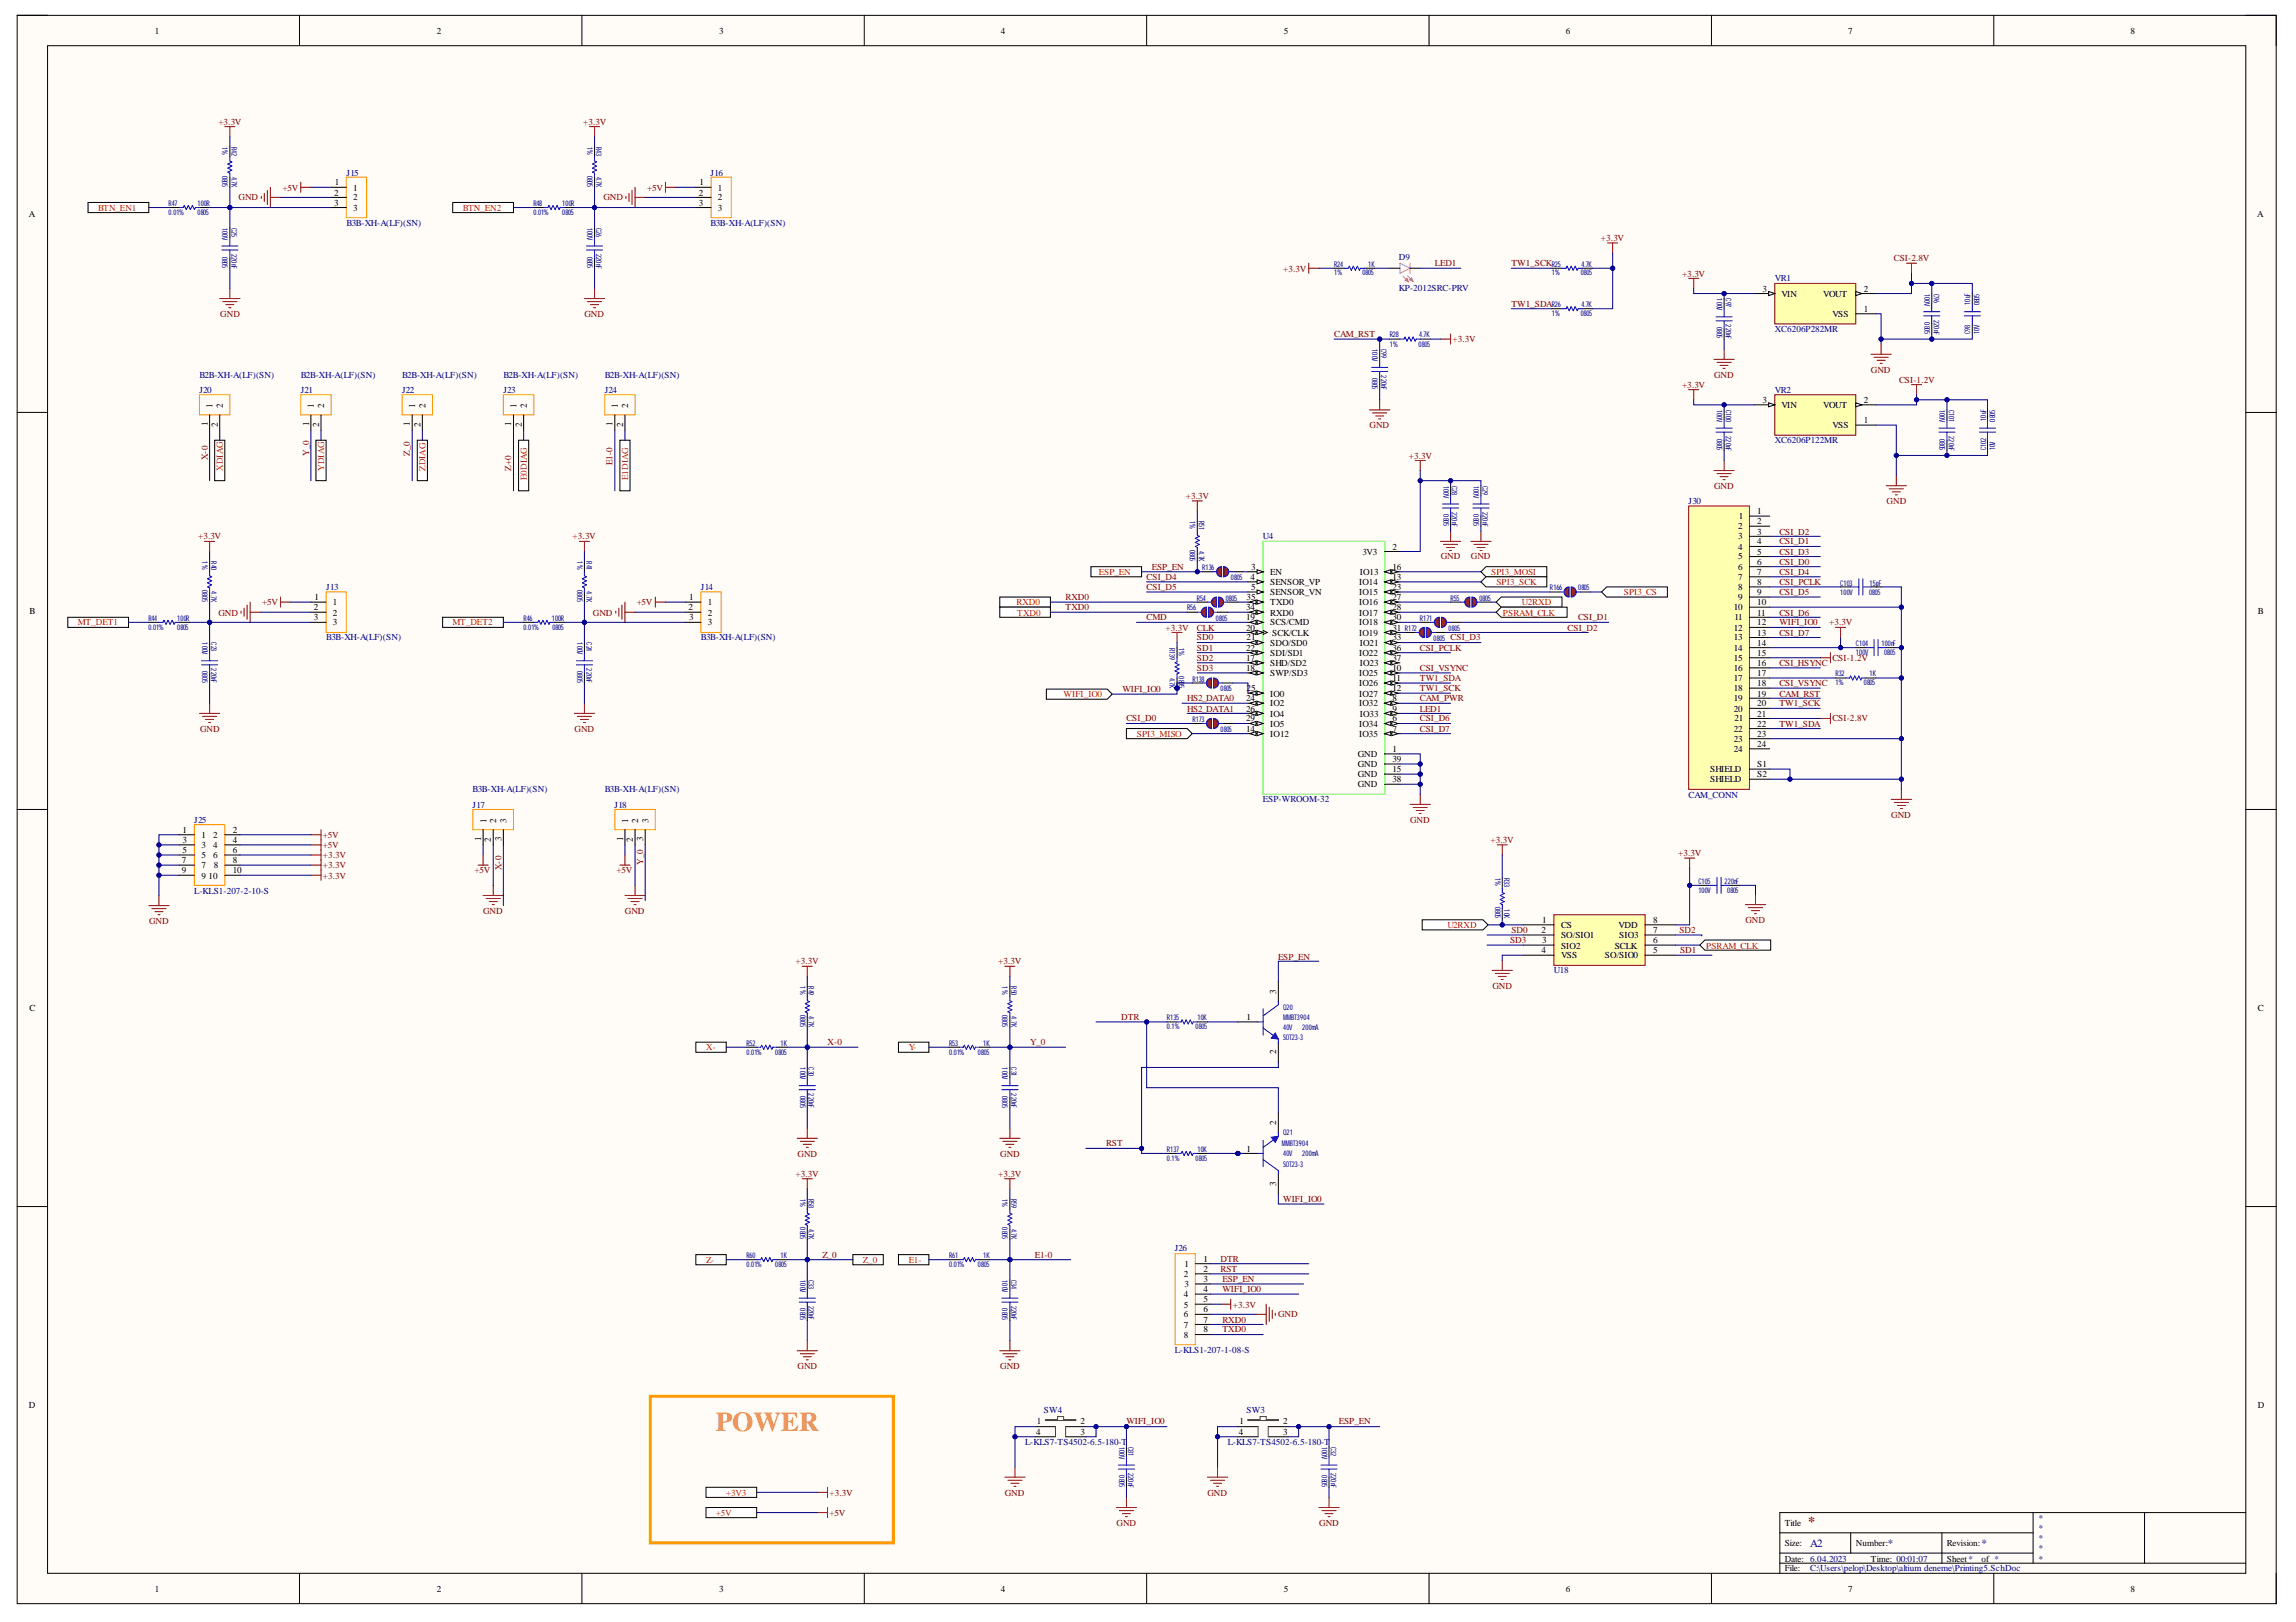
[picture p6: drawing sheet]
<svg xmlns="http://www.w3.org/2000/svg" width="297mm" height="210mm" viewBox="0 0 297 210" stroke-linecap="round" stroke-linejoin="round" font-family="sans-serif">
<defs><g id="words">
<text font-size="3.5" fill="#e69138" x="92.6" y="185.2">POWER</text>
<text font-size="1.8" fill="#800000" x="233.9" y="197.4">*</text>
<g font-size="1.4" fill="#000080">
<text x="234.2" y="200.1">A2</text>
<text x="244.2" y="200.1">*</text>
<text x="256.3" y="200.1">*</text>
</g>
<g font-size="1.2">
<text x="20" y="4.4">1</text>
<text x="56.5" y="4.4">2</text>
<text x="93" y="4.4">3</text>
<text x="129.5" y="4.4">4</text>
<text x="166.1" y="4.4">5</text>
<text x="202.6" y="4.4">6</text>
<text x="239.1" y="4.4">7</text>
<text x="275.6" y="4.4">8</text>
<text x="43.3" y="24">1</text>
<text x="90.5" y="24">1</text>
<text x="3.7" y="28.1">A</text>
<text x="43.2" y="25.3">2</text>
<text x="43.2" y="26.6">3</text>
<text x="45.7" y="24.7">1</text>
<text x="45.7" y="25.9">2</text>
<text x="45.7" y="27.3">3</text>
<text x="90.4" y="25.3">2</text>
<text x="90.4" y="26.6">3</text>
<text x="92.9" y="24.7">1</text>
<text x="92.9" y="25.9">2</text>
<text x="92.9" y="27.3">3</text>
<text x="292" y="28.1">A</text>
<text x="228" y="37.8">3</text>
<text x="230.5" y="38.4">VIN</text>
<text x="235.9" y="38.4">VOUT</text>
<text x="237.1" y="41.1">VSS</text>
<text x="241.1" y="37.8">2</text>
<text x="241.1" y="40.4">1</text>
<text x="27.5" y="52.8" transform="rotate(-90 27.5 52.8)">1</text>
<text x="28.8" y="52.8" transform="rotate(-90 28.8 52.8)">2</text>
<text x="40.6" y="52.8" transform="rotate(-90 40.6 52.8)">1</text>
<text x="41.9" y="52.8" transform="rotate(-90 41.9 52.8)">2</text>
<text x="53.7" y="52.8" transform="rotate(-90 53.7 52.8)">1</text>
<text x="55.1" y="52.8" transform="rotate(-90 55.1 52.8)">2</text>
<text x="66.8" y="52.8" transform="rotate(-90 66.8 52.8)">1</text>
<text x="68.2" y="52.8" transform="rotate(-90 68.2 52.8)">2</text>
<text x="79.9" y="52.8" transform="rotate(-90 79.9 52.8)">1</text>
<text x="81.3" y="52.8" transform="rotate(-90 81.3 52.8)">2</text>
<text x="228" y="52.1">3</text>
<text x="230.5" y="52.8">VIN</text>
<text x="235.9" y="52.8">VOUT</text>
<text x="241.1" y="52.1">2</text>
<text x="26.9" y="55.2" transform="rotate(-90 26.9 55.2)">1</text>
<text x="28.2" y="55.2" transform="rotate(-90 28.2 55.2)">2</text>
<text x="40" y="55.2" transform="rotate(-90 40 55.2)">1</text>
<text x="41.3" y="55.2" transform="rotate(-90 41.3 55.2)">2</text>
<text x="53" y="55.2" transform="rotate(-90 53 55.2)">1</text>
<text x="54.4" y="55.2" transform="rotate(-90 54.4 55.2)">2</text>
<text x="66.1" y="55.2" transform="rotate(-90 66.1 55.2)">1</text>
<text x="67.5" y="55.2" transform="rotate(-90 67.5 55.2)">2</text>
<text x="79.2" y="55.2" transform="rotate(-90 79.2 55.2)">1</text>
<text x="80.6" y="55.2" transform="rotate(-90 80.6 55.2)">2</text>
<text x="237.1" y="55.4">VSS</text>
<text x="241.1" y="54.7">1</text>
<text x="176.3" y="71.8">3V3</text>
<text x="180.1" y="71.1">2</text>
<text x="224.9" y="68.5">2</text>
<text x="224.9" y="69.8">3</text>
<text x="224.9" y="71.1">4</text>
<text x="225" y="67.2">1</text>
<text x="227.3" y="66.6">1</text>
<text x="227.3" y="67.8">2</text>
<text x="227.3" y="69.2">3</text>
<text x="227.3" y="70.5">4</text>
<text x="227.3" y="71.8">5</text>
<text x="40.7" y="77.6">1</text>
<text x="89.1" y="77.6">1</text>
<text x="161.3" y="77.6">35</text>
<text x="161.8" y="75">4</text>
<text x="161.9" y="73.7">3</text>
<text x="161.9" y="76.4">5</text>
<text x="164.3" y="74.4">EN</text>
<text x="164.3" y="75.7">SENSOR_VP</text>
<text x="164.3" y="77">SENSOR_VN</text>
<text x="175.8" y="75.7">IO14</text>
<text x="175.8" y="77">IO15</text>
<text x="175.9" y="74.4">IO13</text>
<text x="180.1" y="73.7">16</text>
<text x="180.1" y="75">13</text>
<text x="180.1" y="76.4">23</text>
<text x="180.1" y="77.6">27</text>
<text x="224.9" y="72.4">5</text>
<text x="224.9" y="73.7">6</text>
<text x="224.9" y="75">7</text>
<text x="224.9" y="76.4">8</text>
<text x="224.9" y="77.6">9</text>
<text x="227.3" y="73.1">6</text>
<text x="227.3" y="74.4">7</text>
<text x="227.3" y="75.7">8</text>
<text x="227.3" y="77">9</text>
<text x="3.8" y="79.5">B</text>
<text x="40.6" y="79">2</text>
<text x="40.6" y="80.3">3</text>
<text x="43" y="78.3">1</text>
<text x="43" y="79.7">2</text>
<text x="43" y="80.9">3</text>
<text x="89.1" y="79">2</text>
<text x="89.1" y="80.3">3</text>
<text x="91.6" y="78.3">1</text>
<text x="91.6" y="79.7">2</text>
<text x="91.6" y="80.9">3</text>
<text x="161.2" y="79">34</text>
<text x="161.2" y="80.3">19</text>
<text x="161.2" y="81.6">20</text>
<text x="161.3" y="82.9">21</text>
<text x="164.3" y="78.3">TXD0</text>
<text x="164.3" y="79.7">RXD0</text>
<text x="164.3" y="80.9">SCS/CMD</text>
<text x="164.3" y="83.5">SDO/SD0</text>
<text x="164.6" y="82.3">SCK/CLK</text>
<text x="175.8" y="78.3">IO16</text>
<text x="175.8" y="79.7">IO17</text>
<text x="175.8" y="80.9">IO18</text>
<text x="175.8" y="82.3">IO19</text>
<text x="175.9" y="83.5">IO21</text>
<text x="180.1" y="79">28</text>
<text x="180.1" y="80.3">30</text>
<text x="180.1" y="81.6">31</text>
<text x="180.1" y="82.9">33</text>
<text x="224.3" y="79">10</text>
<text x="224.3" y="81.6">12</text>
<text x="224.3" y="82.9">13</text>
<text x="224.4" y="80.3">11</text>
<text x="227.3" y="78.3">10</text>
<text x="227.3" y="79.7">11</text>
<text x="227.3" y="80.9">12</text>
<text x="227.3" y="82.3">13</text>
<text x="227.3" y="83.5">14</text>
<text x="292.1" y="79.5">B</text>
<text x="161.2" y="84.2">22</text>
<text x="161.2" y="85.5">17</text>
<text x="161.2" y="86.8">18</text>
<text x="161.3" y="89.5">25</text>
<text x="164.3" y="84.9">SDI/SD1</text>
<text x="164.3" y="86.2">SHD/SD2</text>
<text x="164.3" y="87.5">SWP/SD3</text>
<text x="175.8" y="84.9">IO22</text>
<text x="175.8" y="87.5">IO25</text>
<text x="175.8" y="88.8">IO26</text>
<text x="175.9" y="86.2">IO23</text>
<text x="180.1" y="84.2">36</text>
<text x="180.1" y="85.5">37</text>
<text x="180.1" y="86.8">10</text>
<text x="180.1" y="88.1">11</text>
<text x="180.1" y="89.5">12</text>
<text x="224.3" y="84.2">14</text>
<text x="224.3" y="85.5">15</text>
<text x="224.3" y="86.8">16</text>
<text x="224.3" y="88.1">17</text>
<text x="224.3" y="89.5">18</text>
<text x="227.3" y="84.9">15</text>
<text x="227.3" y="86.2">16</text>
<text x="227.3" y="87.5">17</text>
<text x="227.3" y="88.8">18</text>
<text x="161.2" y="90.7">24</text>
<text x="161.2" y="92.1">26</text>
<text x="161.2" y="93.3">29</text>
<text x="161.2" y="94.7">14</text>
<text x="164.3" y="90.1">IO0</text>
<text x="164.3" y="91.4">IO2</text>
<text x="164.3" y="92.8">IO4</text>
<text x="164.3" y="94">IO5</text>
<text x="164.3" y="95.4">IO12</text>
<text x="175.8" y="90.1">IO27</text>
<text x="175.8" y="91.4">IO32</text>
<text x="175.8" y="94">IO34</text>
<text x="175.8" y="95.4">IO35</text>
<text x="175.9" y="92.8">IO33</text>
<text x="180.1" y="90.7">8</text>
<text x="180.1" y="92.1">9</text>
<text x="180.1" y="93.3">6</text>
<text x="180.1" y="94.7">7</text>
<text x="224.3" y="90.7">19</text>
<text x="224.3" y="92.1">20</text>
<text x="224.3" y="94.7">22</text>
<text x="224.3" y="96">23</text>
<text x="224.4" y="93.3">21</text>
<text x="227.3" y="90.1">19</text>
<text x="227.3" y="91.4">20</text>
<text x="227.3" y="92.8">21</text>
<text x="227.3" y="94">22</text>
<text x="227.3" y="95.4">23</text>
<text x="175.7" y="98">GND</text>
<text x="175.7" y="99.3">GND</text>
<text x="175.7" y="100.6">GND</text>
<text x="175.7" y="101.9">GND</text>
<text x="180.1" y="97.3">1</text>
<text x="180.1" y="98.6">39</text>
<text x="180.1" y="99.9">15</text>
<text x="180.1" y="101.2">38</text>
<text x="221.2" y="99.9">SHIELD</text>
<text x="221.2" y="101.2">SHIELD</text>
<text x="224.3" y="97.3">24</text>
<text x="227.3" y="96.6">24</text>
<text x="227.3" y="99.3">S1</text>
<text x="227.3" y="100.6">S2</text>
<text x="23.6" y="107.8">1</text>
<text x="30.1" y="107.8">2</text>
<text x="62.9" y="106.4" transform="rotate(-90 62.9 106.4)">1</text>
<text x="64.2" y="106.4" transform="rotate(-90 64.2 106.4)">2</text>
<text x="65.5" y="106.4" transform="rotate(-90 65.5 106.4)">3</text>
<text x="81.3" y="106.4" transform="rotate(-90 81.3 106.4)">1</text>
<text x="82.5" y="106.4" transform="rotate(-90 82.5 106.4)">2</text>
<text x="83.9" y="106.4" transform="rotate(-90 83.9 106.4)">3</text>
<text x="23.5" y="111.7">7</text>
<text x="23.5" y="113">9</text>
<text x="23.6" y="109.1">3</text>
<text x="23.6" y="110.4">5</text>
<text x="26" y="108.5">1</text>
<text x="26" y="109.7">3</text>
<text x="26" y="111.1">5</text>
<text x="26" y="112.4">7</text>
<text x="26" y="113.7">9</text>
<text x="27" y="113.7">10</text>
<text x="27.6" y="108.5">2</text>
<text x="27.6" y="109.7">4</text>
<text x="27.6" y="111.1">6</text>
<text x="27.7" y="112.4">8</text>
<text x="30.1" y="109.1">4</text>
<text x="30.1" y="110.4">6</text>
<text x="30.1" y="111.7">8</text>
<text x="30.1" y="113">10</text>
<text x="62.2" y="108.9" transform="rotate(-90 62.2 108.9)">1</text>
<text x="63.5" y="109" transform="rotate(-90 63.5 109)">2</text>
<text x="64.9" y="108.9" transform="rotate(-90 64.9 108.9)">3</text>
<text x="80.6" y="108.9" transform="rotate(-90 80.6 108.9)">1</text>
<text x="81.9" y="109" transform="rotate(-90 81.9 109)">2</text>
<text x="83.2" y="108.9" transform="rotate(-90 83.2 108.9)">3</text>
<text x="199.5" y="119.5">1</text>
<text x="213.9" y="119.5">8</text>
<text x="199.4" y="120.7">2</text>
<text x="199.4" y="123.3">4</text>
<text x="199.5" y="122.1">3</text>
<text x="202" y="120.1">CS</text>
<text x="202" y="121.4">SO/SIO1</text>
<text x="202" y="122.7">SIO2</text>
<text x="202" y="124">VSS</text>
<text x="207.6" y="124">SO/SIO0</text>
<text x="208.9" y="122.7">SCLK</text>
<text x="209.4" y="120.1">VDD</text>
<text x="209.5" y="121.4">SIO3</text>
<text x="213.9" y="123.3">5</text>
<text x="213.9" y="122.1">6</text>
<text x="213.9" y="120.7">7</text>
<text x="3.8" y="130.9">C</text>
<text x="165.1" y="128.6" transform="rotate(-90 165.1 128.6)">3</text>
<text x="292.1" y="130.9">C</text>
<text x="161.3" y="132">1</text>
<text x="165.1" y="136.4" transform="rotate(-90 165.1 136.4)">2</text>
<text x="161.3" y="149">1</text>
<text x="165.1" y="145.6" transform="rotate(-90 165.1 145.6)">2</text>
<text x="165.1" y="153.4" transform="rotate(-90 165.1 153.4)">3</text>
<text x="153.2" y="165.2">2</text>
<text x="153.2" y="167.9">4</text>
<text x="153.2" y="164">1</text>
<text x="153.2" y="166.6">3</text>
<text x="155.7" y="163.3">1</text>
<text x="155.7" y="164.6">2</text>
<text x="155.7" y="165.9">3</text>
<text x="155.7" y="167.2">4</text>
<text x="153.2" y="169.2">5</text>
<text x="153.2" y="170.5">6</text>
<text x="153.2" y="171.8">7</text>
<text x="153.2" y="173.1">8</text>
<text x="155.7" y="168.5">5</text>
<text x="155.7" y="169.8">6</text>
<text x="155.7" y="171.2">7</text>
<text x="155.7" y="172.4">8</text>
<text x="3.7" y="182.2">D</text>
<text x="134" y="185.7">4</text>
<text x="134.1" y="184.3">1</text>
<text x="139.8" y="185.7">3</text>
<text x="139.8" y="184.3">2</text>
<text x="160.3" y="185.7">4</text>
<text x="160.4" y="184.3">1</text>
<text x="166" y="185.7">3</text>
<text x="166" y="184.3">2</text>
<text x="292.1" y="182.2">D</text>
<text x="230.9" y="197.4">Title</text>
<text x="230.9" y="200.1">Size:</text>
<text x="230.9" y="202.1">Date: 6.04.2023</text>
<text x="230.9" y="203.3">File:</text>
<text x="240.1" y="200.1">Number:</text>
<text x="242.1" y="202.1">Time: 00:01:07</text>
<text x="251.9" y="200.1">Revision:</text>
<text x="251.9" y="202.1">Sheet*</text>
<text x="256.3" y="202.1">of *</text>
<text x="20" y="206">1</text>
<text x="56.5" y="206">2</text>
<text x="93" y="206">3</text>
<text x="129.5" y="206">4</text>
<text x="166.1" y="206">5</text>
<text x="202.6" y="206">6</text>
<text x="239.1" y="206">7</text>
<text x="275.6" y="206">8</text>
</g>
<g font-size="1.2" fill="#800000">
<text x="28.2" y="16.1">+3.3V</text>
<text x="75.4" y="16.1">+3.3V</text>
<text x="30.9" y="25.9">GND</text>
<text x="36.5" y="24.7">+5V</text>
<text x="78.1" y="25.9">GND</text>
<text x="83.7" y="24.7">+5V</text>
<text x="166" y="35.1">+3.3V</text>
<text x="185.6" y="34.5">LED1</text>
<text x="195.5" y="34.5">TW1_SCK</text>
<text x="207.1" y="31.2">+3.3V</text>
<text x="217.6" y="35.8">+3.3V</text>
<text x="245" y="33.8">CSI-2.8V</text>
<text x="28.5" y="41.1">GND</text>
<text x="75.6" y="41.1">GND</text>
<text x="195.5" y="39.7">TW1_SDA</text>
<text x="172.6" y="43.7">CAM_RST</text>
<text x="187.9" y="44.3">+3.3V</text>
<text x="217.6" y="50.2">+3.3V</text>
<text x="221.8" y="48.9">GND</text>
<text x="242.1" y="48.2">GND</text>
<text x="245.7" y="49.5">CSI-1.2V</text>
<text x="26.9" y="59.6" transform="rotate(-90 26.9 59.6)">X-0</text>
<text x="40" y="59" transform="rotate(-90 40 59)">Y_0</text>
<text x="53" y="59" transform="rotate(-90 53 59)">Z_0</text>
<text x="177.2" y="55.4">GND</text>
<text x="182.3" y="59.4">+3.3V</text>
<text x="66.1" y="60.9" transform="rotate(-90 66.1 60.9)">Z+0</text>
<text x="79.2" y="60.2" transform="rotate(-90 79.2 60.2)">E1-0</text>
<text x="153.4" y="64.6">+3.3V</text>
<text x="221.8" y="63.3">GND</text>
<text x="244.1" y="65.2">GND</text>
<text x="25.6" y="69.8">+3.3V</text>
<text x="74.1" y="69.8">+3.3V</text>
<text x="230.2" y="69.2">CSI_D2</text>
<text x="230.2" y="70.5">CSI_D1</text>
<text x="230.2" y="71.8">CSI_D3</text>
<text x="137.9" y="77.6">RXD0</text>
<text x="148.3" y="75">CSI_D4</text>
<text x="148.3" y="76.4">CSI_D5</text>
<text x="149" y="73.7">ESP_EN</text>
<text x="186.4" y="72.4">GND</text>
<text x="190.3" y="72.4">GND</text>
<text x="230.2" y="73.1">CSI_D0</text>
<text x="230.2" y="74.4">CSI_D4</text>
<text x="230.2" y="75.7">CSI_PCLK</text>
<text x="230.2" y="77">CSI_D5</text>
<text x="28.2" y="79.7">GND</text>
<text x="33.9" y="78.3">+5V</text>
<text x="76.7" y="79.7">GND</text>
<text x="82.4" y="78.3">+5V</text>
<text x="137.9" y="79">TXD0</text>
<text x="148.3" y="80.3">CMD</text>
<text x="150.8" y="81.6">+3.3V</text>
<text x="154.9" y="81.6">CLK</text>
<text x="154.9" y="82.9">SD0</text>
<text x="187.7" y="82.9">CSI_D3</text>
<text x="202.8" y="81.6">CSI_D2</text>
<text x="204.2" y="80.3">CSI_D1</text>
<text x="230.2" y="79.7">CSI_D6</text>
<text x="230.2" y="80.9">WIFI_IO0</text>
<text x="230.2" y="82.3">CSI_D7</text>
<text x="236.6" y="80.9">+3.3V</text>
<text x="145.2" y="89.5">WIFI_IO0</text>
<text x="154.9" y="84.2">SD1</text>
<text x="154.9" y="85.5">SD2</text>
<text x="154.9" y="86.8">SD3</text>
<text x="183.7" y="84.2">CSI_PCLK</text>
<text x="183.7" y="86.8">CSI_VSYNC</text>
<text x="183.7" y="88.1">TW1_SDA</text>
<text x="183.7" y="89.5">TW1_SCK</text>
<text x="230.2" y="86.2">CSI_HSYNC</text>
<text x="230.2" y="88.8">CSI_VSYNC</text>
<text x="237.1" y="85.5">CSI-1.2V</text>
<text x="25.9" y="94.7">GND</text>
<text x="74.3" y="94.7">GND</text>
<text x="145.7" y="93.3">CSI_D0</text>
<text x="153.6" y="90.7">HS2_DATA0</text>
<text x="153.6" y="92.1">HS2_DATA1</text>
<text x="183.7" y="90.7">CAM_PWR</text>
<text x="183.7" y="93.3">CSI_D6</text>
<text x="183.7" y="94.7">CSI_D7</text>
<text x="183.7" y="92.1">LED1</text>
<text x="230.2" y="90.1">CAM_RST</text>
<text x="230.2" y="91.4">TW1_SCK</text>
<text x="230.2" y="94">TW1_SDA</text>
<text x="237.1" y="93.3">CSI-2.8V</text>
<text x="182.4" y="106.4">GND</text>
<text x="244.7" y="105.9">GND</text>
<text x="41.8" y="113.7">+3.3V</text>
<text x="41.8" y="112.4">+3.3V</text>
<text x="41.8" y="111.1">+3.3V</text>
<text x="41.8" y="109.7">+5V</text>
<text x="41.8" y="108.5">+5V</text>
<text x="61.4" y="113">+5V</text>
<text x="64.9" y="112.6" transform="rotate(-90 64.9 112.6)">X-0</text>
<text x="79.8" y="113">+5V</text>
<text x="83.2" y="111.9" transform="rotate(-90 83.2 111.9)">Y_0</text>
<text x="192.8" y="109.1">+3.3V</text>
<text x="217.1" y="110.8">+3.3V</text>
<text x="19.3" y="119.5">GND</text>
<text x="62.5" y="118.3">GND</text>
<text x="80.9" y="118.3">GND</text>
<text x="225.8" y="119.5">GND</text>
<text x="102.9" y="124.8">+3.3V</text>
<text x="129.1" y="124.8">+3.3V</text>
<text x="165.3" y="124.2">ESP_EN</text>
<text x="195.4" y="122.1">SD3</text>
<text x="195.5" y="120.7">SD0</text>
<text x="217.3" y="120.7">SD2</text>
<text x="217.4" y="123.3">SD1</text>
<text x="193.1" y="128">GND</text>
<text x="107.1" y="135.3">X-0</text>
<text x="133.3" y="135.3">Y_0</text>
<text x="145" y="132">DTR</text>
<text x="103.2" y="149.7">GND</text>
<text x="129.4" y="149.7">GND</text>
<text x="143.1" y="148.3">RST</text>
<text x="102.9" y="152.3">+3.3V</text>
<text x="129.1" y="152.3">+3.3V</text>
<text x="166" y="155.5">WIFI_IO0</text>
<text x="106.4" y="162.8">Z_0</text>
<text x="133.9" y="162.8">E1-0</text>
<text x="157.9" y="164.6">RST</text>
<text x="157.9" y="163.3">DTR</text>
<text x="158.2" y="167.2">WIFI_IO0</text>
<text x="158.2" y="165.9">ESP_EN</text>
<text x="158.2" y="171.2">RXD0</text>
<text x="158.2" y="172.4">TXD0</text>
<text x="159.5" y="169.2">+3.3V</text>
<text x="165.3" y="170.5">GND</text>
<text x="103.2" y="177.2">GND</text>
<text x="129.4" y="177.2">GND</text>
<text x="145.7" y="184.3">WIFI_IO0</text>
<text x="173.2" y="184.3">ESP_EN</text>
<text x="107.3" y="193.5">+3.3V</text>
<text x="107.3" y="196.2">+5V</text>
<text x="130" y="193.5">GND</text>
<text x="144.5" y="197.4">GND</text>
<text x="156.2" y="193.5">GND</text>
<text x="170.7" y="197.4">GND</text>
</g>
<g font-size="1.2" fill="#000080">
<text x="44.8" y="22.7">J15</text>
<text x="91.9" y="22.7">J16</text>
<text x="44.8" y="29.2">B3B-XH-A(LF)(SN)</text>
<text x="91.9" y="29.2">B3B-XH-A(LF)(SN)</text>
<text x="181" y="33.7">D9</text>
<text x="181" y="37.7">KP-2012SRC-PRV</text>
<text x="229.6" y="36.4">VR1</text>
<text x="229.6" y="43">XC6206P282MR</text>
<text x="25.8" y="50.9">J20</text>
<text x="25.8" y="48.9">B2B-XH-A(LF)(SN)</text>
<text x="38.9" y="50.9">J21</text>
<text x="38.9" y="48.9">B2B-XH-A(LF)(SN)</text>
<text x="52" y="50.9">J22</text>
<text x="52" y="48.9">B2B-XH-A(LF)(SN)</text>
<text x="65.1" y="50.9">J23</text>
<text x="65.1" y="48.9">B2B-XH-A(LF)(SN)</text>
<text x="78.2" y="50.9">J24</text>
<text x="78.2" y="48.9">B2B-XH-A(LF)(SN)</text>
<text x="229.6" y="50.9">VR2</text>
<text x="229.6" y="57.4">XC6206P122MR</text>
<text x="218.5" y="65.2">J30</text>
<text x="163.4" y="69.8">U4</text>
<text x="42.2" y="76.4">J13</text>
<text x="90.7" y="76.4">J14</text>
<text x="42.2" y="82.9">B3B-XH-A(LF)(SN)</text>
<text x="90.7" y="82.9">B3B-XH-A(LF)(SN)</text>
<text x="25.1" y="106.4">J25</text>
<text x="61.1" y="104.5">J17</text>
<text x="61.1" y="102.6">B3B-XH-A(LF)(SN)</text>
<text x="78.2" y="102.6">B3B-XH-A(LF)(SN)</text>
<text x="79.5" y="104.5">J18</text>
<text x="163.4" y="103.8">ESP-WROOM-32</text>
<text x="218.5" y="103.2">CAM_CONN</text>
<text x="25.1" y="115.7">L-KLS1-207-2-10-S</text>
<text x="201" y="126">U18</text>
<text x="152" y="161.9">J26</text>
<text x="152" y="175">L-KLS1-207-1-08-S</text>
<text x="135.1" y="182.9">SW4</text>
<text x="161.3" y="182.9">SW3</text>
<text x="132.6" y="187">L-KLS7-TS4502-6.5-180-T</text>
<text x="158.8" y="187">L-KLS7-TS4502-6.5-180-T</text>
<text x="263.7" y="196.8">*</text>
<text x="234.2" y="203.3">C:\Users\pelop\Desktop\altium deneme\Printing5.SchDoc</text>
<text x="263.7" y="198.1">*</text>
<text x="263.7" y="199.5">*</text>
<text x="263.7" y="200.7">*</text>
<text x="263.7" y="202.1">*</text>
</g>
<g font-size="1.2" fill="#f00">
<text x="12.7" y="27.3">BTN_EN1</text>
<text x="59.9" y="27.3">BTN_EN2</text>
<text x="28.8" y="60.9" transform="rotate(-90 28.8 60.9)">XDIAG</text>
<text x="41.9" y="60.9" transform="rotate(-90 41.9 60.9)">YDIAG</text>
<text x="55.1" y="60.9" transform="rotate(-90 55.1 60.9)">ZDIAG</text>
<text x="68.2" y="62.2" transform="rotate(-90 68.2 62.2)">E0DIAG</text>
<text x="81.3" y="62.2" transform="rotate(-90 81.3 62.2)">E1DIAG</text>
<text x="142.2" y="74.4">ESP_EN</text>
<text x="192.9" y="74.4">SPI3_MOSI</text>
<text x="193.6" y="75.7">SPI3_SCK</text>
<text x="210.1" y="77">SPI3_CS</text>
<text x="10.1" y="80.9">MT_DET1</text>
<text x="58.5" y="80.9">MT_DET2</text>
<text x="131.5" y="78.3">RXD0</text>
<text x="131.6" y="79.7">TXD0</text>
<text x="194.4" y="79.7">PSRAM_CLK</text>
<text x="196.9" y="78.3">U2RXD</text>
<text x="137.6" y="90.2">WIFI_IO0</text>
<text x="147.1" y="95.4">SPI3_MISO</text>
<text x="187.2" y="120.1">U2RXD</text>
<text x="220.7" y="122.7">PSRAM_CLK</text>
<text x="91.3" y="135.9">X-</text>
<text x="117.6" y="135.9">Y-</text>
<text x="91.3" y="163.4">Z-</text>
<text x="111.6" y="163.4">Z_0</text>
<text x="117.6" y="163.4">E1-</text>
<text x="92.6" y="196.2">+5V</text>
<text x="94" y="193.5">+3V3</text>
</g>
<g font-size="1" fill="#000080">
<text x="28.8" y="19" transform="rotate(90 28.8 19)">1%</text>
<text x="28.8" y="22.7" transform="rotate(90 28.8 22.7)">0805</text>
<text x="29.9" y="19" transform="rotate(90 29.9 19)">R42</text>
<text x="29.9" y="22.9" transform="rotate(90 29.9 22.9)">4.7K</text>
<text x="75.9" y="19" transform="rotate(90 75.9 19)">1%</text>
<text x="75.9" y="22.7" transform="rotate(90 75.9 22.7)">0805</text>
<text x="77.1" y="19" transform="rotate(90 77.1 19)">R43</text>
<text x="77.1" y="22.9" transform="rotate(90 77.1 22.9)">4.7K</text>
<text x="21.8" y="27.8">0.01%</text>
<text x="21.8" y="26.7">R47</text>
<text x="25.5" y="26.7">100R</text>
<text x="25.5" y="27.8">0805</text>
<text x="28.8" y="29.5" transform="rotate(90 28.8 29.5)">100V</text>
<text x="29.9" y="29.5" transform="rotate(90 29.9 29.5)">C25</text>
<text x="69" y="27.8">0.01%</text>
<text x="69" y="26.7">R48</text>
<text x="72.7" y="26.7">100R</text>
<text x="72.7" y="27.8">0805</text>
<text x="75.9" y="29.5" transform="rotate(90 75.9 29.5)">100V</text>
<text x="77.1" y="29.5" transform="rotate(90 77.1 29.5)">C26</text>
<text x="28.8" y="33.2" transform="rotate(90 28.8 33.2)">0805</text>
<text x="29.9" y="32.9" transform="rotate(90 29.9 32.9)">220nF</text>
<text x="75.9" y="33.2" transform="rotate(90 75.9 33.2)">0805</text>
<text x="77.1" y="32.9" transform="rotate(90 77.1 32.9)">220nF</text>
<text x="172.6" y="35.6">1%</text>
<text x="172.6" y="34.5">R24</text>
<text x="176.3" y="35.6">0805</text>
<text x="177" y="34.5">1K</text>
<text x="200.8" y="35.6">1%</text>
<text x="200.8" y="34.5">R25</text>
<text x="204.5" y="35.6">0805</text>
<text x="204.6" y="34.5">4.7K</text>
<text x="200.8" y="40.9">1%</text>
<text x="200.8" y="39.7">R26</text>
<text x="204.5" y="40.9">0805</text>
<text x="204.6" y="39.7">4.7K</text>
<text x="222.1" y="38.6" transform="rotate(90 222.1 38.6)">100V</text>
<text x="223.3" y="38.6" transform="rotate(90 223.3 38.6)">C97</text>
<text x="223.3" y="42" transform="rotate(90 223.3 42)">220nF</text>
<text x="249" y="38" transform="rotate(90 249 38)">100V</text>
<text x="249" y="41.7" transform="rotate(90 249 41.7)">0805</text>
<text x="250.2" y="38" transform="rotate(90 250.2 38)">C96</text>
<text x="250.2" y="41.4" transform="rotate(90 250.2 41.4)">220nF</text>
<text x="254.9" y="39.4" transform="rotate(-90 254.9 39.4)">10uF</text>
<text x="256.1" y="39.5" transform="rotate(-90 256.1 39.5)">0805</text>
<text x="177.5" y="45.2" transform="rotate(90 177.5 45.2)">100V</text>
<text x="178.7" y="45.2" transform="rotate(90 178.7 45.2)">C99</text>
<text x="179.8" y="44.9">1%</text>
<text x="179.8" y="43.7">R28</text>
<text x="183.5" y="44.9">0805</text>
<text x="183.6" y="43.7">4.7K</text>
<text x="222.1" y="42.3" transform="rotate(90 222.1 42.3)">0805</text>
<text x="254.9" y="43.2" transform="rotate(-90 254.9 43.2)">C98</text>
<text x="256.1" y="43.2" transform="rotate(-90 256.1 43.2)">10V</text>
<text x="177.5" y="48.9" transform="rotate(90 177.5 48.9)">0805</text>
<text x="178.7" y="48.6" transform="rotate(90 178.7 48.6)">220nF</text>
<text x="222.1" y="53" transform="rotate(90 222.1 53)">100V</text>
<text x="223.3" y="53" transform="rotate(90 223.3 53)">C100</text>
<text x="250.9" y="53" transform="rotate(90 250.9 53)">100V</text>
<text x="252.1" y="53" transform="rotate(90 252.1 53)">C101</text>
<text x="222.1" y="56.8" transform="rotate(90 222.1 56.8)">0805</text>
<text x="223.3" y="56.4" transform="rotate(90 223.3 56.4)">220nF</text>
<text x="250.9" y="56.8" transform="rotate(90 250.9 56.8)">0805</text>
<text x="252.1" y="56.4" transform="rotate(90 252.1 56.4)">220nF</text>
<text x="256.9" y="58.3" transform="rotate(-90 256.9 58.3)">C102</text>
<text x="256.9" y="54.5" transform="rotate(-90 256.9 54.5)">10uF</text>
<text x="258.1" y="58.3" transform="rotate(-90 258.1 58.3)">10V</text>
<text x="258.1" y="54.6" transform="rotate(-90 258.1 54.6)">0805</text>
<text x="186.7" y="62.8" transform="rotate(90 186.7 62.8)">100V</text>
<text x="187.8" y="62.8" transform="rotate(90 187.8 62.8)">C28</text>
<text x="190.6" y="62.8" transform="rotate(90 190.6 62.8)">100V</text>
<text x="191.8" y="62.8" transform="rotate(90 191.8 62.8)">C29</text>
<text x="153.9" y="67.4" transform="rotate(90 153.9 67.4)">1%</text>
<text x="153.9" y="71.1" transform="rotate(90 153.9 71.1)">0805</text>
<text x="155.1" y="67.4" transform="rotate(90 155.1 67.4)">R51</text>
<text x="155.1" y="71.3" transform="rotate(90 155.1 71.3)">4.7K</text>
<text x="186.7" y="66.6" transform="rotate(90 186.7 66.6)">0805</text>
<text x="187.8" y="66.2" transform="rotate(90 187.8 66.2)">220nF</text>
<text x="190.6" y="66.6" transform="rotate(90 190.6 66.6)">0805</text>
<text x="191.8" y="66.2" transform="rotate(90 191.8 66.2)">220nF</text>
<text x="26.1" y="72.6" transform="rotate(90 26.1 72.6)">1%</text>
<text x="26.1" y="76.4" transform="rotate(90 26.1 76.4)">0805</text>
<text x="27.3" y="72.6" transform="rotate(90 27.3 72.6)">R40</text>
<text x="27.3" y="76.5" transform="rotate(90 27.3 76.5)">4.7K</text>
<text x="74.7" y="72.6" transform="rotate(90 74.7 72.6)">1%</text>
<text x="74.7" y="76.4" transform="rotate(90 74.7 76.4)">0805</text>
<text x="75.9" y="72.6" transform="rotate(90 75.9 72.6)">R41</text>
<text x="75.9" y="76.5" transform="rotate(90 75.9 76.5)">4.7K</text>
<text x="154.9" y="77.7">R54</text>
<text x="155.5" y="73.7">R136</text>
<text x="158.6" y="77.7">0805</text>
<text x="159.3" y="75.1">0805</text>
<text x="187.7" y="77.7">R55</text>
<text x="191.4" y="77.7">0805</text>
<text x="200.5" y="76.4">R166</text>
<text x="204.2" y="76.4">0805</text>
<text x="238.1" y="77">100V</text>
<text x="238.1" y="75.8">C103</text>
<text x="241.8" y="77">0805</text>
<text x="241.9" y="75.8">15pF</text>
<text x="19.2" y="81.5">0.01%</text>
<text x="19.2" y="80.3">R44</text>
<text x="22.9" y="80.3">100R</text>
<text x="22.9" y="81.5">0805</text>
<text x="26.1" y="83.1" transform="rotate(90 26.1 83.1)">100V</text>
<text x="27.3" y="83.1" transform="rotate(90 27.3 83.1)">C23</text>
<text x="67.7" y="81.5">0.01%</text>
<text x="67.7" y="80.3">R46</text>
<text x="71.4" y="80.3">100R</text>
<text x="71.5" y="81.5">0805</text>
<text x="74.7" y="83.1" transform="rotate(90 74.7 83.1)">100V</text>
<text x="75.9" y="83.1" transform="rotate(90 75.9 83.1)">C24</text>
<text x="151.3" y="83.8" transform="rotate(90 151.3 83.8)">R139</text>
<text x="152.5" y="83.8" transform="rotate(90 152.5 83.8)">1%</text>
<text x="153.6" y="79">R56</text>
<text x="157.3" y="80.3">0805</text>
<text x="181.7" y="81.6">R172</text>
<text x="183.7" y="80.3">R171</text>
<text x="185.5" y="83">0805</text>
<text x="187.4" y="81.6">0805</text>
<text x="240.1" y="83.6">C104</text>
<text x="243.4" y="83.6">100nF</text>
<text x="26.1" y="86.8" transform="rotate(90 26.1 86.8)">0805</text>
<text x="27.3" y="86.5" transform="rotate(90 27.3 86.5)">220nF</text>
<text x="74.7" y="86.8" transform="rotate(90 74.7 86.8)">0805</text>
<text x="75.9" y="86.5" transform="rotate(90 75.9 86.5)">220nF</text>
<text x="151.3" y="87.7" transform="rotate(90 151.3 87.7)">4.7K</text>
<text x="152.5" y="87.5" transform="rotate(90 152.5 87.5)">0805</text>
<text x="154.3" y="88.2">R138</text>
<text x="157.9" y="89.5">0805</text>
<text x="237.5" y="88.7">1%</text>
<text x="237.5" y="87.5">R32</text>
<text x="240.1" y="84.8">100V</text>
<text x="241.1" y="88.7">0805</text>
<text x="241.9" y="87.5">1K</text>
<text x="243.7" y="84.8">0805</text>
<text x="154.3" y="93.4">R173</text>
<text x="157.9" y="94.7">0805</text>
<text x="193.4" y="113.6" transform="rotate(90 193.4 113.6)">1%</text>
<text x="194.6" y="113.6" transform="rotate(90 194.6 113.6)">R33</text>
<text x="193.4" y="117.3" transform="rotate(90 193.4 117.3)">0805</text>
<text x="194.6" y="117.7" transform="rotate(90 194.6 117.7)">10K</text>
<text x="219.7" y="115.6">100V</text>
<text x="219.7" y="114.4">C105</text>
<text x="223.1" y="114.4">220nF</text>
<text x="223.4" y="115.6">0805</text>
<text x="103.5" y="127.6" transform="rotate(90 103.5 127.6)">1%</text>
<text x="103.5" y="131.4" transform="rotate(90 103.5 131.4)">0805</text>
<text x="104.6" y="127.6" transform="rotate(90 104.6 127.6)">R49</text>
<text x="104.6" y="131.5" transform="rotate(90 104.6 131.5)">4.7K</text>
<text x="129.7" y="127.6" transform="rotate(90 129.7 127.6)">1%</text>
<text x="129.7" y="131.4" transform="rotate(90 129.7 131.4)">0805</text>
<text x="130.8" y="127.6" transform="rotate(90 130.8 127.6)">R50</text>
<text x="130.8" y="131.5" transform="rotate(90 130.8 131.5)">4.7K</text>
<text x="166" y="132">MMBT3904</text>
<text x="166" y="130.7">Q20</text>
<text x="96.6" y="136.5">0.01%</text>
<text x="96.6" y="135.3">R52</text>
<text x="100.3" y="136.5">0805</text>
<text x="101" y="135.3">1K</text>
<text x="122.8" y="136.5">0.01%</text>
<text x="122.8" y="135.3">R53</text>
<text x="126.5" y="136.5">0805</text>
<text x="127.2" y="135.3">1K</text>
<text x="151" y="133.2">0.1%</text>
<text x="151" y="132">R135</text>
<text x="154.7" y="133.2">0805</text>
<text x="154.9" y="132">10K</text>
<text x="166" y="133.3">40V</text>
<text x="166" y="134.6">SOT23-3</text>
<text x="168.5" y="133.3">200mA</text>
<text x="103.5" y="138.1" transform="rotate(90 103.5 138.1)">100V</text>
<text x="103.5" y="141.8" transform="rotate(90 103.5 141.8)">0805</text>
<text x="104.6" y="138.1" transform="rotate(90 104.6 138.1)">C30</text>
<text x="104.6" y="141.5" transform="rotate(90 104.6 141.5)">220nF</text>
<text x="129.7" y="138.1" transform="rotate(90 129.7 138.1)">100V</text>
<text x="129.7" y="141.8" transform="rotate(90 129.7 141.8)">0805</text>
<text x="130.8" y="138.1" transform="rotate(90 130.8 138.1)">C31</text>
<text x="130.8" y="141.5" transform="rotate(90 130.8 141.5)">220nF</text>
<text x="151" y="149">R137</text>
<text x="154.9" y="149">10K</text>
<text x="165.8" y="148.3">MMBT3904</text>
<text x="166" y="149.6">40V</text>
<text x="166" y="146.9">Q21</text>
<text x="168.5" y="149.6">200mA</text>
<text x="103.5" y="155.2" transform="rotate(90 103.5 155.2)">1%</text>
<text x="104.6" y="155.2" transform="rotate(90 104.6 155.2)">R58</text>
<text x="129.7" y="155.2" transform="rotate(90 129.7 155.2)">1%</text>
<text x="130.8" y="155.2" transform="rotate(90 130.8 155.2)">R59</text>
<text x="151" y="150.2">0.1%</text>
<text x="154.7" y="150.2">0805</text>
<text x="166" y="151">SOT23-3</text>
<text x="103.5" y="158.8" transform="rotate(90 103.5 158.8)">0805</text>
<text x="104.6" y="159" transform="rotate(90 104.6 159)">4.7K</text>
<text x="129.7" y="158.8" transform="rotate(90 129.7 158.8)">0805</text>
<text x="130.8" y="159" transform="rotate(90 130.8 159)">4.7K</text>
<text x="96.6" y="164">0.01%</text>
<text x="96.6" y="162.8">R60</text>
<text x="100.3" y="164">0805</text>
<text x="101" y="162.8">1K</text>
<text x="103.5" y="165.7" transform="rotate(90 103.5 165.7)">100V</text>
<text x="104.6" y="165.7" transform="rotate(90 104.6 165.7)">C33</text>
<text x="122.8" y="164">0.01%</text>
<text x="122.8" y="162.8">R61</text>
<text x="126.5" y="164">0805</text>
<text x="127.2" y="162.8">1K</text>
<text x="129.7" y="165.7" transform="rotate(90 129.7 165.7)">100V</text>
<text x="130.8" y="165.7" transform="rotate(90 130.8 165.7)">C34</text>
<text x="103.5" y="169.3" transform="rotate(90 103.5 169.3)">0805</text>
<text x="104.6" y="169" transform="rotate(90 104.6 169)">220nF</text>
<text x="129.7" y="169.3" transform="rotate(90 129.7 169.3)">0805</text>
<text x="130.8" y="169" transform="rotate(90 130.8 169)">220nF</text>
<text x="144.8" y="187.2" transform="rotate(90 144.8 187.2)">100V</text>
<text x="144.8" y="190.9" transform="rotate(90 144.8 190.9)">0805</text>
<text x="146" y="187.2" transform="rotate(90 146 187.2)">C81</text>
<text x="146" y="190.6" transform="rotate(90 146 190.6)">220nF</text>
<text x="171" y="187.2" transform="rotate(90 171 187.2)">100V</text>
<text x="171" y="190.9" transform="rotate(90 171 190.9)">0805</text>
<text x="172.2" y="187.2" transform="rotate(90 172.2 187.2)">C32</text>
<text x="172.2" y="190.6" transform="rotate(90 172.2 190.6)">220nF</text>
</g>
</g></defs>
<path d="M2.2 2h292.3v205.5h-292.3z" fill-rule="evenodd" fill="#fffcf8"/>
<path d="M2.2 2h292.3v205.5h-292.3z" fill="none" stroke="#000" stroke-width=".13"/>
<path d="M6.2 5.9h284.3v197.7h-284.3z" fill-rule="evenodd" fill="#fffcf8"/>
<g fill="none" stroke="#000" stroke-width=".13">
<path d="M2.2 2h3.9M6.2 5.9h284.3v197.7h-284.3zM38.7 2v3.9M75.3 2v3.9M111.8 2v3.9M148.3 2v3.9M184.9 2v3.9M221.4 2v3.9M257.9 2v3.9M290.5 2h4v3.9M2.2 53.4h3.9M290.5 53.4h4"/>
<path d="M2.2 104.8h3.9M23.2 108h2M23.2 109.3h2M23.2 110.6h2M23.2 112h2M23.2 113.3h2M29.1 108h1.9M29.1 109.3h1.9M29.1 110.6h1.9M29.1 112h1.9M29.1 113.3h1.9M290.5 104.8h4"/>
<path d="M2.2 156.1h3.9M290.5 156.1h4M230.3 198.4h32.7M239.4 198.4v2.6M251.2 198.4v3.9M263 195.7v6.6M277.4 195.7v6.6M290.5 195.7h-60.2v7.9M38.7 203.6v3.9M75.3 203.6v3.9M111.8 203.6v3.9M148.3 203.6v3.9"/>
<path d="M184.9 203.6v3.9M221.4 203.6v3.9M230.3 202.3h60.2M230.3 201h32.7M257.9 203.6v3.9M294.5 203.6v3.9"/>
</g>
<path d="M25.2 106.7h3.9v7.9h-3.9z" fill="none" stroke="#f90" stroke-width=".13"/>
<path d="M19.3 117.2h2.6M19.6 117.6h1.9M20 118h1.1M20.4 118.4h.3M20.6 115.9v1.3" fill="none" stroke="#800000" stroke-width=".13"/>
<path d="M8.8 79.9h7.8v1.3h-7.8z" fill-rule="evenodd" fill="#fff"/>
<path d="M8.8 79.9h7.8v1.3h-7.8zM27.1 72.7v1.3M27.1 76.6v1.3M40.2 77.9h2M40.2 79.2h2M19.3 80.5h1.3M23.2 80.5h1.3M27.1 83.2v1.3M27.1 87.1v1.3M40.2 80.5h2" fill="none" stroke="#000" stroke-width=".13"/>
<path d="M27.1 74v.5l.3 .1-.5 .3 .5 .3-.5 .2 .5 .3-.5 .3 .2 .1v.5M20.6 80.5h.5l.1-.2 .3 .5 .2-.5 .3 .5 .3-.5 .2 .5 .2-.3h.5M26.1 86h2.1M26.1 85.5h2.1M27.1 84.5v1M27.1 86v1.1" fill="none" stroke="#00f" stroke-width=".13"/>
<path d="M31.2 79.1v.3M31.6 78.7v1.1M32 78.3v1.8M32.4 77.9v2.6M32.4 79.2h1.3M25.8 92.3h2.6M26.2 92.7h1.8M26.6 93.1h1M27 93.5h.2M27.1 91v1.3" fill="none" stroke="#800000" stroke-width=".13"/>
<path d="M42.2 76.6h2.6v5.2h-2.6z" fill="none" stroke="#f90" stroke-width=".13"/>
<path d="M11.4 26.2h7.9v1.3h-7.9z" fill-rule="evenodd" fill="#fff"/>
<path d="M29.7 19v1.3M11.4 26.2h7.9v1.3h-7.9zM21.9 26.9h1.3M25.8 26.9h1.3M29.7 22.9v1.3M29.7 29.5v1.3M29.7 33.4v1.3M42.8 26.9h2M42.8 24.2h2M42.8 25.5h2" fill="none" stroke="#000" stroke-width=".13"/>
<path d="M23.2 26.9h.5l.1-.3 .3 .5 .3-.5 .2 .5 .3-.5 .3 .5 .1-.2h.5M28.7 32.4h2.1M28.7 31.8h2.1M29.7 20.3v.5l.3 .2-.5 .2 .5 .3-.5 .3 .5 .2-.5 .3 .2 .1v.5M29.7 30.8v1M29.7 32.4v1" fill="none" stroke="#00f" stroke-width=".13"/>
<path d="M28.4 38.6h2.6M28.8 39h1.9M29.2 39.4h1.1M29.6 39.8h.3M29.7 37.3v1.3M33.8 25.4v.3M34.2 25v1.1M34.6 24.6v1.9M35 24.2v2.7M35 25.5h1.3" fill="none" stroke="#800000" stroke-width=".13"/>
<path d="M44.8 22.9h2.6v5.3h-2.6z" fill="none" stroke="#f90" stroke-width=".13"/>
<path d="M57.3 79.9h7.8v1.3h-7.8z" fill-rule="evenodd" fill="#fff"/>
<path d="M57.3 79.9h7.8v1.3h-7.8zM75.6 72.7v1.3M75.6 76.6v1.3M88.7 77.9h2M88.7 79.2h2M67.7 80.5h1.4M71.7 80.5h1.3M75.6 83.2v1.3M75.6 87.1v1.3M88.7 80.5h2" fill="none" stroke="#000" stroke-width=".13"/>
<path d="M75.6 74v.5l.3 .1-.6 .3 .6 .3-.6 .2 .6 .3-.6 .3 .3 .1v.5M69.1 80.5h.5l.1-.2 .3 .5 .2-.5 .3 .5 .3-.5 .2 .5 .2-.3h.5M74.6 86h2.1M74.6 85.5h2.1M75.6 84.5v1M75.6 86v1.1" fill="none" stroke="#00f" stroke-width=".13"/>
<path d="M79.7 79.1v.3M80.1 78.7v1.1M80.5 78.3v1.8M80.9 77.9v2.6M80.9 79.2h1.3M74.3 92.3h2.6M74.7 92.7h1.8M75.1 93.1h1M75.5 93.5h.2M75.6 91v1.3" fill="none" stroke="#800000" stroke-width=".13"/>
<path d="M90.7 76.6h2.6v5.2h-2.6z" fill="none" stroke="#f90" stroke-width=".13"/>
<path d="M58.6 26.2h7.8v1.3h-7.8z" fill-rule="evenodd" fill="#fff"/>
<g fill="none" stroke="#000" stroke-width=".13">
<path d="M76.9 19v1.3M58.6 26.2h7.8v1.3h-7.8zM69.1 26.9h1.3M73 26.9h1.3M76.9 22.9v1.3M76.9 29.5v1.3M76.9 33.4v1.3M90 26.9h2M90 24.2h2M90 25.5h2M27.1 53.7v2M28.4 53.7v2"/>
<path d="M40.2 53.7v2M41.5 53.7v2M53.3 53.7v2M54.6 53.7v2M66.4 53.7v2M67.7 53.7v2M79.5 53.7v2M80.9 53.7v2M62.5 107.4v1.9M63.8 107.4v1.9M65.1 107.4v1.9M80.9 107.4v1.9"/>
<path d="M82.2 107.4v1.9M83.5 107.4v1.9"/>
</g>
<path d="M70.4 26.9h.5l.1-.3 .3 .5 .2-.5 .3 .5 .3-.5 .2 .5 .2-.2h.5M75.9 32.4h2.1M75.9 31.8h2.1M76.9 20.3v.5l.3 .2-.5 .2 .5 .3-.5 .3 .5 .2-.5 .3 .2 .1v.5M76.9 30.8v1M76.9 32.4v1" fill="none" stroke="#00f" stroke-width=".13"/>
<g fill="none" stroke="#800000" stroke-width=".13">
<path d="M75.6 38.6h2.6M76 39h1.8M76.4 39.4h1M76.8 39.8h.3M76.9 37.3v1.3M81 25.4v.3M81.4 25v1.1M81.8 24.6v1.9M82.2 24.2v2.7M82.2 25.5h1.3M62.5 115.9h2.6M62.9 116.3h1.8"/>
<path d="M63.3 116.7h1M63.7 117.1h.2M63.8 114.6v1.3M80.9 115.9h2.6M81.2 116.3h1.9M81.6 116.7h1.1M82 117.1h.3M82.2 114.6v1.3"/>
</g>
<path d="M92 22.9h2.6v5.3h-2.6zM25.8 51.1h3.9v2.6h-3.9zM38.9 51.1h3.9v2.6h-3.9zM52 51.1h4v2.6h-4zM65.1 51.1h4v2.6h-4zM78.2 51.1h4v2.6h-4zM61.2 104.8h5.2v2.6h-5.2zM79.5 104.8h5.3v2.6h-5.3z" fill="none" stroke="#f90" stroke-width=".13"/>
<path d="M27.8 57h1.3v5.2h-1.3z" fill-rule="evenodd" fill="#fff"/>
<path d="M27.8 57h1.3v5.2h-1.3z" fill="none" stroke="#000" stroke-width=".13"/>
<path d="M40.9 57h1.3v5.2h-1.3z" fill-rule="evenodd" fill="#fff"/>
<path d="M40.9 57h1.3v5.2h-1.3z" fill="none" stroke="#000" stroke-width=".13"/>
<path d="M54 57h1.3v5.2h-1.3z" fill-rule="evenodd" fill="#fff"/>
<path d="M54 57h1.3v5.2h-1.3z" fill="none" stroke="#000" stroke-width=".13"/>
<path d="M67.1 57h1.3v6.5h-1.3z" fill-rule="evenodd" fill="#fff"/>
<path d="M67.1 57h1.3v6.5h-1.3z" fill="none" stroke="#000" stroke-width=".13"/>
<path d="M80.2 57h1.3v6.5h-1.3z" fill-rule="evenodd" fill="#fff"/>
<path d="M80.2 57h1.3v6.5h-1.3z" fill="none" stroke="#000" stroke-width=".13"/>
<path d="M90 134.9h4v1.3h-4z" fill-rule="evenodd" fill="#fff"/>
<path d="M90 134.9h4v1.3h-4zM96.6 135.5h1.3M100.5 135.5h1.3M104.4 127.7v1.3M104.4 131.6v1.3M104.4 138.1v1.3M104.4 142.1v1.3" fill="none" stroke="#000" stroke-width=".13"/>
<path d="M97.9 135.5h.5l.1-.2 .3 .5 .3-.5 .2 .5 .3-.5 .3 .5 .1-.3h.5M104.4 129v.5l.3 .1-.5 .3 .5 .3-.5 .2 .5 .3-.5 .2 .2 .2v.5M104.4 139.4v1.1M103.4 141h2.1M103.4 140.5h2.1M104.4 141v1.1" fill="none" stroke="#00f" stroke-width=".13"/>
<path d="M103.1 147.3h2.6M103.5 147.7h1.9M103.9 148.1h1.1M104.3 148.5h.3M104.4 146v1.3" fill="none" stroke="#800000" stroke-width=".13"/>
<path d="M116.2 134.9h4v1.3h-4z" fill-rule="evenodd" fill="#fff"/>
<path d="M116.2 134.9h4v1.3h-4zM122.8 135.5h1.3M126.7 135.5h1.3M130.7 127.7v1.3M130.7 131.6v1.3M130.7 138.1v1.3M130.7 142.1v1.3" fill="none" stroke="#000" stroke-width=".13"/>
<path d="M124.1 135.5h.5l.2-.2 .2 .5 .3-.5 .2 .5 .3-.5 .3 .5 .1-.3h.5M130.7 129v.5l.2 .1-.5 .3 .5 .3-.5 .2 .5 .3-.5 .2 .3 .2v.5M130.7 139.4v1.1M129.6 141h2.1M129.6 140.5h2.1M130.7 141v1.1" fill="none" stroke="#00f" stroke-width=".13"/>
<path d="M129.3 147.3h2.7M129.7 147.7h1.9M130.1 148.1h1.1M130.5 148.5h.3M130.7 146v1.3" fill="none" stroke="#800000" stroke-width=".13"/>
<path d="M90 162.4h4v1.3h-4z" fill-rule="evenodd" fill="#fff"/>
<path d="M104.4 155.2v1.3M104.4 159.1v1.3M90 162.4h4v1.3h-4zM96.6 163h1.3M100.5 163h1.3M104.4 165.6v1.3M104.4 169.6v1.3" fill="none" stroke="#000" stroke-width=".13"/>
<path d="M104.4 156.5v.5l.3 .1-.5 .3 .5 .2-.5 .3 .5 .3-.5 .2 .2 .2v.5M97.9 163h.5l.1-.2 .3 .5 .3-.5 .2 .5 .3-.5 .3 .5 .1-.3h.5M103.4 168.5h2.1M103.4 168h2.1M104.4 166.9v1.1M104.4 168.5v1.1" fill="none" stroke="#00f" stroke-width=".13"/>
<path d="M103.1 174.8h2.6M103.5 175.2h1.9M103.9 175.6h1.1M104.3 176h.3M104.4 173.5v1.3" fill="none" stroke="#800000" stroke-width=".13"/>
<path d="M116.2 162.4h4v1.3h-4z" fill-rule="evenodd" fill="#fff"/>
<path d="M154.9 67.4v1.4M154.9 71.4v1.3M130.7 155.2v1.3M130.7 159.1v1.3M116.2 162.4h4v1.3h-4zM122.8 163h1.3M126.7 163h1.3M130.7 165.6v1.3M130.7 169.6v1.3" fill="none" stroke="#000" stroke-width=".13"/>
<path d="M154.9 68.8v.5l.3 .1-.6 .3 .6 .2-.6 .3 .6 .3-.6 .2 .3 .1v.6M130.7 156.5v.5l.2 .1-.5 .3 .5 .2-.5 .3 .5 .3-.5 .2 .3 .2v.5M124.1 163h.5l.2-.2 .2 .5 .3-.5 .2 .5 .3-.5 .3 .5 .1-.3h.5M129.6 168.5h2.1M129.6 168h2.1M130.7 166.9v1.1M130.7 168.5v1.1" fill="none" stroke="#00f" stroke-width=".13"/>
<path d="M129.3 174.8h2.7M129.7 175.2h1.9M130.1 175.6h1.1M130.5 176h.3M130.7 173.5v1.3" fill="none" stroke="#800000" stroke-width=".13"/>
<path d="M141.1 73.3h6.6v1.3h-6.6z" fill-rule="evenodd" fill="#fff"/>
<path d="M141.1 73.3h6.6v1.3h-6.6zM187.7 62.9v1.3M187.7 66.8v1.3M187.7 77.9h1.3M191.6 62.9v1.3M191.6 66.8v1.3M191.6 77.9h1.3" fill="none" stroke="#000" stroke-width=".13"/>
<g fill="none" stroke="#800000" stroke-width=".13">
<path d="M186.4 70.1h2.6M186.7 70.5h1.9M187.1 70.9h1.1M187.5 71.2h.3M187.7 68.8v1.3M190.3 70.1h2.6M190.7 70.5h1.8M191.1 70.9h1M191.5 71.2h.2M191.6 68.8v1.3M182.4 104.1h2.6M182.8 104.5h1.8"/>
<path d="M183.2 104.9h1.1M183.6 105.3h.3M183.7 102.8v1.3"/>
</g>
<path d="M186.6 65.7h2.1M186.6 65.2h2.1M187.7 64.2v1M187.7 65.7v1.1M189 77.9h.6M190.5 65.7h2.1M190.5 65.2h2.1M190.9 77.9h.7M191.6 64.2v1M191.6 65.7v1.1" fill="none" stroke="#00f" stroke-width=".13"/>
<path d="M189.7 77.4l.5-.1v1.3l-.4-.2-.3-.2v-.4z" fill-rule="evenodd" fill="#800000"/>
<path d="M189.7 77.4l.5-.1v1.3l-.4-.2-.3-.2v-.4z" fill="none" stroke="#00f" stroke-width=".13"/>
<path d="M190.4 77.3l.5 .1 .2 .5-.2 .5-.4 .2z" fill-rule="evenodd" fill="#800000"/>
<path d="M156.2 77.9h.7M158.2 77.9h.6M190.4 77.3l.5 .1 .2 .5-.2 .5-.4 .2z" fill="none" stroke="#00f" stroke-width=".13"/>
<path d="M154.9 77.9h1.3M158.8 77.9h1.3" fill="none" stroke="#000" stroke-width=".13"/>
<path d="M156.9 77.5l.5-.2v1.3l-.4-.1-.2-.3-.1-.4z" fill-rule="evenodd" fill="#800000"/>
<path d="M156.9 77.5l.5-.2v1.3l-.4-.1-.2-.3-.1-.4z" fill="none" stroke="#00f" stroke-width=".13"/>
<path d="M157.7 77.3l.4 .1 .2 .4-.1 .5-.5 .3z" fill-rule="evenodd" fill="#800000"/>
<path d="M154.9 79.2h.7M156.9 79.2h.6M157.7 77.3l.4 .1 .2 .4-.1 .5-.5 .3z" fill="none" stroke="#00f" stroke-width=".13"/>
<path d="M153.6 79.2h1.3M157.5 79.2h1.3" fill="none" stroke="#000" stroke-width=".13"/>
<path d="M155.6 78.8l.5-.2v1.3l-.4-.1-.2-.3-.1-.4z" fill-rule="evenodd" fill="#800000"/>
<path d="M155.6 78.8l.5-.2v1.3l-.4-.1-.2-.3-.1-.4z" fill="none" stroke="#00f" stroke-width=".13"/>
<path d="M156.3 78.6l.5 .1 .2 .5-.2 .5-.4 .2z" fill-rule="evenodd" fill="#800000"/>
<path d="M156.3 78.6l.5 .1 .2 .5-.2 .5-.4 .2zM170.9 190.1h2.1M170.9 189.6h2.1M171.9 188.6v1M171.9 190.1v1.1" fill="none" stroke="#00f" stroke-width=".13"/>
<path d="M161.5 183.7h1.5v-.4h.8v.4h1.6v.1h-3.9zM162.8 184.6v1.3M164.1 184.6v1.3" fill="none" stroke="#38761d" stroke-width=".13"/>
<path d="M160.1 184.6h2.7M160.1 185.9h2.7M164.1 184.6h2.6M164.1 185.9h2.6M171.9 187.2v1.4M171.9 191.2v1.3" fill="none" stroke="#000" stroke-width=".13"/>
<path d="M156.2 191.2h2.6M156.6 191.6h1.8M157 192h1M157.4 192.3h.3M157.5 189.9v1.3M170.6 195.1h2.6M171 195.5h1.9M171.4 195.9h1.1M171.8 196.3h.3M171.9 193.8v1.3" fill="none" stroke="#800000" stroke-width=".13"/>
<circle cx="152.3" cy="89" r=".26" fill="#000080"/>
<circle cx="152.3" cy="89" r=".26" fill="none" stroke="#000080" stroke-width=".13"/>
<path d="M152.3 87.7v1.3" fill="none" stroke="#000" stroke-width=".13"/>
<circle cx="152.3" cy="89" r=".26" fill="#000080"/>
<circle cx="152.3" cy="89" r=".26" fill="none" stroke="#000080" stroke-width=".13"/>
<path d="M152.3 83.8v1.3" fill="none" stroke="#000" stroke-width=".13"/>
<path d="M152.3 85.1v.5l-.3 .2 .5 .2-.5 .3 .5 .3-.5 .2 .5 .3-.2 .1v.5" fill="none" stroke="#00f" stroke-width=".13"/>
<circle cx="152.3" cy="89" r=".26" fill="#000080"/>
<circle cx="152.3" cy="89" r=".26" fill="none" stroke="#000080" stroke-width=".13"/>
<circle cx="152.3" cy="89" r=".26" fill="#000080"/>
<circle cx="152.3" cy="89" r=".26" fill="none" stroke="#000080" stroke-width=".13"/>
<path d="M154.2 88.4h1.4M158.2 88.4h1.3" fill="none" stroke="#000" stroke-width=".13"/>
<path d="M155.6 88.4h.6M157.5 88.4h.7" fill="none" stroke="#00f" stroke-width=".13"/>
<path d="M156.3 87.9l.4-.2v1.3l-.3-.1-.3-.2v-.4z" fill-rule="evenodd" fill="#800000"/>
<path d="M156.3 87.9l.4-.2v1.3l-.3-.1-.3-.2v-.4z" fill="none" stroke="#00f" stroke-width=".13"/>
<path d="M157 87.7l.5 .2 .2 .5-.2 .4-.5 .2z" fill-rule="evenodd" fill="#800000"/>
<path d="M156.9 74h.6M158.8 74h.7M157 87.7l.5 .2 .2 .5-.2 .4-.5 .2z" fill="none" stroke="#00f" stroke-width=".13"/>
<path d="M155.6 74h1.3M159.5 74h1.3" fill="none" stroke="#000" stroke-width=".13"/>
<path d="M157.6 73.5l.4-.2v1.3l-.3-.1-.2-.2-.1-.4z" fill-rule="evenodd" fill="#800000"/>
<path d="M157.6 73.5l.4-.2v1.3l-.3-.1-.2-.2-.1-.4z" fill="none" stroke="#00f" stroke-width=".13"/>
<path d="M158.3 73.3l.5 .2 .2 .4-.2 .5-.5 .2z" fill-rule="evenodd" fill="#800000"/>
<path d="M158.3 73.3l.5 .2 .2 .4-.2 .5-.5 .2z" fill="none" stroke="#00f" stroke-width=".13"/>
<path d="M135.4 89.2h7.8l.7 .6-.7 .7h-7.8z" fill-rule="evenodd" fill="#fff"/>
<g fill="none" stroke="#000" stroke-width=".13">
<path d="M135.4 89.2h7.8l.7 .6-.7 .7h-7.8zM160.1 132.2h2.7M165.4 127v2.6M165.4 134.9v2.6M154.6 163.5h2M154.6 164.8h2M154.6 166.2h2M154.6 167.5h2M154.6 168.8h2M154.6 170.1h2M154.6 171.4h2M154.6 172.7h2"/>
<path d="M133.9 184.6h2.7M133.9 185.9h2.7M137.9 184.6h2.6M137.9 185.9h2.6M145.7 187.2v1.4M145.7 191.2v1.3"/>
</g>
<path d="M135.2 183.7h1.6v-.4h.8v.4h1.6v.1h-4zM136.6 184.6v1.3M137.9 184.6v1.3" fill="none" stroke="#38761d" stroke-width=".13"/>
<path d="M162.8 132.2h.6M163.4 130.5v3.5M163.4 133l2 1.5v.5M165.4 129.6v.4l-2 1.5M144.7 190.1h2.1M144.7 189.6h2.1M145.7 188.6v1M145.7 190.1v1.1" fill="none" stroke="#00f" stroke-width=".13"/>
<g fill="none" stroke="#800000" stroke-width=".13">
<path d="M162.5 170.1h1.3M163.8 168.8v2.6M164.2 169.2v1.8M164.6 169.6v1M165 170v.2M130 191.2h2.6M130.4 191.6h1.8M130.8 192h1M131.2 192.3h.2M131.3 189.9v1.3M144.4 195.1h2.6M144.8 195.5h1.8"/>
<path d="M145.2 195.9h1M145.6 196.3h.3M145.7 193.8v1.3"/>
</g>
<path d="M152 162.2h2.6v11.8h-2.6z" fill="none" stroke="#f90" stroke-width=".13"/>
<path d="M165 133.7l.4 .8-.9-.2z" fill="#00f"/>
<path d="M165 133.7l.4 .8-.9-.2z" fill="none" stroke="#00f" stroke-width=".13"/>
<circle cx="160.1" cy="149.3" r=".26" fill="#000080"/>
<circle cx="160.1" cy="149.3" r=".26" fill="none" stroke="#000080" stroke-width=".13"/>
<path d="M160.1 149.3h2.7M165.4 144v2.7" fill="none" stroke="#000" stroke-width=".13"/>
<circle cx="160.1" cy="149.3" r=".26" fill="#000080"/>
<circle cx="160.1" cy="149.3" r=".26" fill="none" stroke="#000080" stroke-width=".13"/>
<path d="M165.4 151.9v2.6" fill="none" stroke="#000" stroke-width=".13"/>
<path d="M162.8 149.3h.6M163.4 147.6v3.4M163.4 150.1l2 1.4v.4M165.4 146.5v.5l-2 1.5" fill="none" stroke="#00f" stroke-width=".13"/>
<path d="M164.5 147.2l.9-.2-.4 .8z" fill="#00f"/>
<path d="M152.3 132.2h.5l.1-.2 .3 .5 .3-.5 .2 .5 .3-.5 .2 .5 .2-.3h.5M152.3 149.3h.5l.1-.3 .3 .5 .3-.5 .2 .5 .3-.5 .2 .5 .2-.2h.5M164.5 147.2l.9-.2-.4 .8z" fill="none" stroke="#00f" stroke-width=".13"/>
<path d="M151 132.2h1.3M154.9 132.2h1.3M151 149.3h1.3M154.9 149.3h1.3" fill="none" stroke="#000" stroke-width=".13"/>
<circle cx="145.7" cy="184.6" r=".26" fill="#000080"/>
<circle cx="145.7" cy="184.6" r=".26" fill="none" stroke="#000080" stroke-width=".13"/>
<path d="M91.3 192.5h6.6v1.3h-6.6z" fill-rule="evenodd" fill="#fff"/>
<path d="M91.3 192.5h6.6v1.3h-6.6z" fill="none" stroke="#000" stroke-width=".13"/>
<path d="M91.3 195.1h6.6v1.3h-6.6z" fill-rule="evenodd" fill="#fff"/>
<path d="M91.3 195.1h6.6v1.3h-6.6z" fill="none" stroke="#000" stroke-width=".13"/>
<g fill="none" stroke="#800000" stroke-width=".13">
<path d="M29.1 16.4h1.3M29.7 16.4v1.3M76.3 16.4h1.3M76.9 16.4v1.3M38.9 24.2h1.3M38.9 23.6v1.3M86.1 23.6v1.3M86.1 24.2h1.3M183.1 59.6h1.3M183.7 59.6v1.3M26.5 70.1h1.3M27.1 70.1v1.3"/>
<path d="M36.3 77.9h1.3M36.3 77.3v1.3M75 70.1h1.3M75.6 70.1v1.3M84.8 77.3v1.3M84.8 77.9h1.3M154.2 64.8h1.4M154.9 64.8v1.3M151.6 81.8h1.3M152.3 81.8v1.4M40.2 113.3h1.3M41.5 112.6v1.3"/>
<path d="M61.8 112h1.4M62.5 110.6v1.4M80.2 112h1.3M80.9 110.6v1.4M103.8 125.1h1.3M104.4 125.1v1.3M130 125.1h1.3M130.7 125.1v1.3M103.8 152.5h1.3M104.4 152.5v1.3M130 152.5h1.3M130.7 152.5v1.3"/>
<path d="M157.9 168.8h1.3M159.2 168.1v1.3M105.7 193.1h1.4M105.7 195.7h1.4M107.1 192.5v1.3M107.1 195.1v1.3"/>
</g>
<path d="M84.1 180.7h31.5v19h-31.5z" fill="none" stroke="#f90" stroke-width=".39"/>
<path d="M191.6 74l.6-.7h7.9v1.3h-7.9z" fill-rule="evenodd" fill="#fff"/>
<path d="M191.6 74l.6-.7h7.9v1.3h-7.9z" fill="none" stroke="#000" stroke-width=".13"/>
<path d="M145.7 94.3h7.9l.6 .6-.6 .7h-7.9z" fill-rule="evenodd" fill="#fff"/>
<path d="M145.7 94.3h7.9l.6 .6-.6 .7h-7.9z" fill="none" stroke="#000" stroke-width=".13"/>
<path d="M191.6 75.3l.6-.7h7.9v1.4h-7.9z" fill-rule="evenodd" fill="#fff"/>
<path d="M191.6 75.3l.6-.7h7.9v1.4h-7.9z" fill="none" stroke="#000" stroke-width=".13"/>
<path d="M207.2 76.6l.7-.6h7.8v1.3h-7.8z" fill-rule="evenodd" fill="#fff"/>
<path d="M207.2 76.6l.7-.6h7.8v1.3h-7.8zM183.7 80.5h1.3M187.7 80.5h1.3" fill="none" stroke="#000" stroke-width=".13"/>
<path d="M185 80.5h.7M187 80.5h.7" fill="none" stroke="#00f" stroke-width=".13"/>
<path d="M185.7 80.1l.5-.2v1.3l-.4-.1-.2-.3v-.4z" fill-rule="evenodd" fill="#800000"/>
<path d="M185.7 80.1l.5-.2v1.3l-.4-.1-.2-.3v-.4z" fill="none" stroke="#00f" stroke-width=".13"/>
<path d="M186.5 79.9l.4 .2 .2 .4-.1 .5-.5 .2z" fill-rule="evenodd" fill="#800000"/>
<path d="M186.5 79.9l.4 .2 .2 .4-.1 .5-.5 .2zM183.1 81.8h.6M185 81.8h.7" fill="none" stroke="#00f" stroke-width=".13"/>
<path d="M181.8 81.8h1.3M185.7 81.8h1.3" fill="none" stroke="#000" stroke-width=".13"/>
<path d="M183.7 81.4l.3-.2h.3v1.3l-.4-.1-.3-.3v-.4z" fill-rule="evenodd" fill="#800000"/>
<path d="M183.7 81.4l.3-.2h.3v1.3l-.4-.1-.3-.3v-.4z" fill="none" stroke="#00f" stroke-width=".13"/>
<path d="M184.5 81.2l.5 .2 .2 .4-.2 .5-.4 .2z" fill-rule="evenodd" fill="#800000"/>
<path d="M155.6 93.6h.6M157.5 93.6h.7M184.5 81.2l.5 .2 .2 .4-.2 .5-.4 .2z" fill="none" stroke="#00f" stroke-width=".13"/>
<path d="M154.2 93.6h1.4M158.2 93.6h1.3" fill="none" stroke="#000" stroke-width=".13"/>
<path d="M156.3 93.2l.4-.2v1.3l-.3-.1-.3-.3v-.4z" fill-rule="evenodd" fill="#800000"/>
<path d="M156.3 93.2l.4-.2v1.3l-.3-.1-.3-.3v-.4z" fill="none" stroke="#00f" stroke-width=".13"/>
<path d="M157 93l.4 .2 .3 .4-.2 .5-.5 .2z" fill-rule="evenodd" fill="#800000"/>
<path d="M173.9 34.7h.5l.2-.2 .2 .5 .3-.5 .2 .5 .3-.5 .3 .5 .1-.3h.5M157 93l.4 .2 .3 .4-.2 .5-.5 .2z" fill="none" stroke="#00f" stroke-width=".13"/>
<path d="M172.6 34.7h1.3M176.5 34.7h1.3" fill="none" stroke="#000" stroke-width=".13"/>
<path d="M181.1 34.1l1.3 .6-1.3 .7zM181.5 35.8l.7 .7M182.1 35.7l.7 .7M182.4 34.1v1.3" fill="none" stroke="#f0f" stroke-width=".13"/>
<path d="M182 36l.2 .5-.4-.2z" fill="#f0f"/>
<path d="M182 36l.2 .5-.4-.2z" fill="none" stroke="#f0f" stroke-width=".13"/>
<path d="M182.4 36.2l.2-.2 .2 .4z" fill="#f0f"/>
<path d="M182.4 36.2l.2-.2 .2 .4z" fill="none" stroke="#f0f" stroke-width=".13"/>
<path d="M179.8 34.7h1.3M182.4 34.7h1.3M200.8 34.7h1.3M200.8 40h1.3M204.7 34.7h1.3M204.7 40h1.3M178.5 45.2v1.3M178.5 49.1v1.3M179.8 43.9h1.3M183.7 43.9h1.3" fill="none" stroke="#000" stroke-width=".13"/>
<path d="M169.3 34.1v1.3M169.3 34.7h1.3M208 31.4h1.3M208.6 31.4v1.4M177.2 53h2.6M177.6 53.4h1.8M178 53.8h1M178.4 54.2h.2M178.5 51.7v1.3M186.4 43.9h1.3M187.7 43.2v1.3" fill="none" stroke="#800000" stroke-width=".13"/>
<path d="M202.1 34.7h.5l.1-.2 .3 .5 .3-.5 .2 .5 .3-.5 .2 .5 .2-.3h.5M202.1 40h.5l.1-.3 .3 .5 .3-.5 .2 .5 .3-.5 .2 .5 .2-.2h.5M177.4 48.1h2.1M177.4 47.5h2.1M178.5 46.5v1M178.5 48.1v1M181.1 43.9h.5l.2-.3 .2 .5 .3-.5 .3 .5 .2-.5 .3 .5 .1-.2h.5" fill="none" stroke="#00f" stroke-width=".13"/>
<path d="M218.5 65.5h7.8v36.6h-7.8z" fill-rule="evenodd" fill="#ffffb0"/>
<path d="M218.5 65.5h7.8v36.6h-7.8zM237.5 81.2h1.3M238.1 81.2v1.3M244.7 103.4h2.6M245.1 103.8h1.8M245.5 104.2h1M245.9 104.6h.2M246 102.1v1.3" fill="none" stroke="#800000" stroke-width=".13"/>
<g fill="none" stroke="#000" stroke-width=".13">
<path d="M226.3 66.8h2.7M226.3 68.1h2.7M226.3 69.4h2.7M226.3 70.7h2.7M226.3 72h2.7M226.3 73.3h2.7M226.3 74.6h2.7M226.3 76h2.7M226.3 77.3h2.7M226.3 78.6h2.7M226.3 79.9h2.7M238.1 76h1.3"/>
<path d="M242.1 76h1.3M226.3 81.2h2.7M226.3 82.5h2.7M226.3 83.8h2.7M226.3 85.1h2.7M226.3 86.4h2.7M226.3 87.7h2.7M226.3 89h2.7M226.3 90.4h2.7M226.3 91.7h2.7M226.3 93h2.7M226.3 94.3h2.7"/>
<path d="M226.3 95.6h2.7M226.3 96.9h2.7M226.3 99.5h2.7M237.5 87.7h1.3M240.1 83.8h1.3M241.4 87.7h1.3M244 83.8h1.3M226.3 100.8h2.7"/>
</g>
<path d="M239.4 76h1.1M240.5 74.9v2.1M241 74.9v2.1M241 76h1.1M238.8 87.7h.5l.1-.2 .3 .5 .3-.5 .2 .5 .3-.5 .2 .5 .2-.3h.5M241.4 83.8h1.1M242.5 82.8v2.1M243 82.8v2.1M243 83.8h1" fill="none" stroke="#00f" stroke-width=".13"/>
<path d="M229.6 36.7h10.5v5.2h-10.5z" fill-rule="evenodd" fill="#ffffb0"/>
<path d="M229.6 36.7h10.5v5.2h-10.5z" fill="none" stroke="#800000" stroke-width=".13"/>
<path d="M227 38h2.6" fill="none" stroke="#000" stroke-width=".13"/>
<path d="M228.8 37.7l.8 .3-.8 .3z" fill="#f8fcff"/>
<path d="M228.8 37.7l.8 .3-.8 .3zM240.1 38h2.6" fill="none" stroke="#000" stroke-width=".13"/>
<path d="M240.1 37.7l.8 .3-.8 .3z" fill="#f8fcff"/>
<path d="M240.1 37.7l.8 .3-.8 .3zM240.1 40.6h2.6" fill="none" stroke="#000" stroke-width=".13"/>
<path d="M229.6 51.1h10.5v5.2h-10.5z" fill-rule="evenodd" fill="#ffffb0"/>
<path d="M229.6 51.1h10.5v5.2h-10.5z" fill="none" stroke="#800000" stroke-width=".13"/>
<path d="M227 52.4h2.6" fill="none" stroke="#000" stroke-width=".13"/>
<path d="M228.8 52.1l.8 .3-.8 .2z" fill="#f8fcff"/>
<path d="M228.8 52.1l.8 .3-.8 .2zM240.1 52.4h2.6" fill="none" stroke="#000" stroke-width=".13"/>
<path d="M240.1 52.1l.8 .3-.8 .2z" fill="#f8fcff"/>
<g fill="none" stroke="#000" stroke-width=".13">
<path d="M223.1 38.6v1.4M249.9 38v1.3M255.2 38v1.3M223.1 42.6v1.3M223.1 53v1.4M223.1 57v1.3M240.1 52.1l.8 .3-.8 .2zM240.1 55h2.6M249.9 41.9v1.3M251.9 53v1.4M251.9 57v1.3M255.2 41.9v1.3"/>
<path d="M257.1 53v1.4M257.1 57v1.3"/>
</g>
<g fill="none" stroke="#800000" stroke-width=".13">
<path d="M218.5 36h1.3M219.1 36v1.3M246.6 34.1h1.3M247.3 34.1v1.3M218.5 50.4h1.3M219.1 50.4v1.3M221.7 46.5h2.7M222.1 46.9h1.9M222.5 47.3h1.1M222.9 47.7h.3M223.1 45.2v1.3M223.1 59.6v1.3"/>
<path d="M242.1 45.8h2.6M242.5 46.2h1.8M242.8 46.6h1.1M243.2 47h.3M243.4 44.5v1.3M247.3 49.8h1.3M247.9 49.8v1.3M221.7 60.9h2.7M222.1 61.3h1.9M222.5 61.7h1.1M222.9 62.1h.3M244 62.9h2.6"/>
<path d="M244.4 63.3h1.8M244.8 63.7h1.1M245.2 64h.3M245.3 61.5v1.4M235.5 93h1.3M235.5 85.1h1.3M236.8 84.5v1.3M236.8 92.3v1.3"/>
</g>
<g fill="none" stroke="#00f" stroke-width=".13">
<path d="M223.1 40v1M249.9 39.3v1M255.2 39.3v1M222 41.5h2.1M222 41h2.1M222 55.9h2.1M222 55.4h2.1M223.1 41.5v1.1M223.1 54.4v1M223.1 55.9v1.1M248.9 40.9h2.1M248.9 40.3h2.1"/>
<path d="M249.9 40.9v1M250.8 55.9h2.1M250.8 55.4h2.1M251.9 54.4v1M251.9 55.9v1.1M254.1 40.9h2.1M254.1 40.3h2.1M255.2 40.9v1M256.1 55.9h2.1M256.1 55.4h2.1M257.1 54.4v1M257.1 55.9v1.1"/>
</g>
<path d="M193.6 77.9l.6-.6h7.9v1.3h-7.9z" fill-rule="evenodd" fill="#fff"/>
<path d="M193.6 77.9l.6-.6h7.9v1.3h-7.9z" fill="none" stroke="#000" stroke-width=".13"/>
<path d="M193.6 79.2l.6-.6h8.5v1.3h-8.5z" fill-rule="evenodd" fill="#fff"/>
<path d="M193.6 79.2l.6-.6h8.5v1.3h-8.5z" fill="none" stroke="#000" stroke-width=".13"/>
<path d="M201 118.4h11.8v6.5h-11.8z" fill-rule="evenodd" fill="#ffffb0"/>
<path d="M201 118.4h11.8v6.5h-11.8z" fill="none" stroke="#800000" stroke-width=".13"/>
<path d="M197.1 119.7h3.9M212.8 119.7h4M197.1 121h3.9M197.1 122.3h3.9M197.1 123.6h3.9M212.8 121h4M212.8 122.3h4M212.8 123.6h4" fill="none" stroke="#000" stroke-width=".13"/>
<path d="M184 119h7.9l.6 .7-.6 .6h-7.9z" fill-rule="evenodd" fill="#fff"/>
<path d="M184 119h7.9l.6 .7-.6 .6h-7.9zM194.4 113.7v1.3M194.4 117.6v1.3M219.8 114.6h1.3M223.7 114.6h1.3" fill="none" stroke="#000" stroke-width=".13"/>
<path d="M194.4 115v.5l.2 .1-.5 .3 .5 .2-.5 .3 .5 .3-.5 .2 .3 .2v.5M221.1 114.6h1M222.1 113.5v2.1M222.7 113.5v2.1M222.7 114.6h1" fill="none" stroke="#00f" stroke-width=".13"/>
<g fill="none" stroke="#800000" stroke-width=".13">
<path d="M193.7 109.3h1.3M194.4 109.3v1.3M217.9 111h1.3M218.6 111v1.3M225.8 117.1h2.6M226.2 117.5h1.8M226.6 117.8h1M227 118.2h.2M227.1 115.8v1.3M193 125.6h2.7M193.4 126h1.9M193.8 126.4h1.1"/>
<path d="M194.2 126.8h.3M194.4 124.3v1.3"/>
</g>
<path d="M219.9 122.3l.7-.7h8.5v1.4h-8.5z" fill-rule="evenodd" fill="#fff"/>
<path d="M219.9 122.3l.7-.7h8.5v1.4h-8.5z" fill="none" stroke="#000" stroke-width=".13"/>
<path d="M110.3 162.4h4v1.3h-4z" fill-rule="evenodd" fill="#fff"/>
<path d="M200.5 76.6h1.3M204.4 76.6h1.3M110.3 162.4h4v1.3h-4z" fill="none" stroke="#000" stroke-width=".13"/>
<path d="M40.2 112h1.3M40.2 110.6h1.3M40.2 109.3h1.3M40.2 108h1.3M41.5 107.4v5.2" fill="none" stroke="#800000" stroke-width=".13"/>
<path d="M201.8 76.6h.7M203.8 76.6h.6" fill="none" stroke="#00f" stroke-width=".13"/>
<path d="M202.5 76.1l.5-.1v1.3l-.4-.2-.2-.3v-.3z" fill-rule="evenodd" fill="#800000"/>
<path d="M202.5 76.1l.5-.1v1.3l-.4-.2-.2-.3v-.3z" fill="none" stroke="#00f" stroke-width=".13"/>
<path d="M203.3 76l.4 .1 .2 .5-.1 .4-.5 .3z" fill-rule="evenodd" fill="#800000"/>
<path d="M203.3 76l.4 .1 .2 .5-.1 .4-.5 .3z" fill="none" stroke="#00f" stroke-width=".13"/>
<path d="M163.4 70.1h15.7v32.7h-15.7z" fill="none" stroke="#0f0" stroke-width=".13"/>
<path d="M161.5 74h1.9" fill="none" stroke="#000" stroke-width=".13"/>
<path d="M162.6 73.7l.8 .3-.8 .2z" fill="#f8fcff"/>
<path d="M161.5 75.3h1.9M162.6 73.7l.8 .3-.8 .2z" fill="none" stroke="#000" stroke-width=".13"/>
<path d="M162.6 75l.8 .3-.8 .3z" fill="#f8fcff"/>
<path d="M161.5 76.6h1.9M162.6 75l.8 .3-.8 .3z" fill="none" stroke="#000" stroke-width=".13"/>
<path d="M162.6 76.3l.8 .3-.8 .3z" fill="#f8fcff"/>
<path d="M161.5 77.9h1.9M162.6 76.3l.8 .3-.8 .3z" fill="none" stroke="#000" stroke-width=".13"/>
<path d="M162.6 77.7l.8 .2-.8 .3z" fill="#f8fcff"/>
<path d="M162.6 77.7l.8 .2-.8 .3z" fill="none" stroke="#000" stroke-width=".13"/>
<path d="M161.7 77.9l.8-.2v.5z" fill="#f8fcff"/>
<path d="M161.5 79.2h1.9M161.7 77.9l.8-.2v.5z" fill="none" stroke="#000" stroke-width=".13"/>
<path d="M162.6 79l.8 .2-.8 .3z" fill="#f8fcff"/>
<path d="M162.6 79l.8 .2-.8 .3z" fill="none" stroke="#000" stroke-width=".13"/>
<path d="M161.7 79.2l.8-.2v.5z" fill="#f8fcff"/>
<path d="M161.7 79.2l.8-.2v.5zM161.5 80.5h1.9" fill="none" stroke="#000" stroke-width=".13"/>
<path d="M162.6 80.3l.8 .2-.8 .3z" fill="#f8fcff"/>
<path d="M162.6 80.3l.8 .2-.8 .3z" fill="none" stroke="#000" stroke-width=".13"/>
<path d="M161.7 80.5l.8-.2v.5z" fill="#f8fcff"/>
<path d="M161.5 81.8h1.9M161.7 80.5l.8-.2v.5z" fill="none" stroke="#000" stroke-width=".13"/>
<path d="M162.6 81.6l.8 .2-.8 .3z" fill="#f8fcff"/>
<path d="M162.6 81.6l.8 .2-.8 .3z" fill="none" stroke="#000" stroke-width=".13"/>
<path d="M161.7 81.8l.8-.2v.5z" fill="#f8fcff"/>
<path d="M161.5 83.2h1.9M161.7 81.8l.8-.2v.5zM163.4 81.6l.5 .2-.5 .3" fill="none" stroke="#000" stroke-width=".13"/>
<path d="M162.6 82.9l.8 .3-.8 .2z" fill="#f8fcff"/>
<path d="M162.6 82.9l.8 .3-.8 .2z" fill="none" stroke="#000" stroke-width=".13"/>
<path d="M161.7 83.2l.8-.3v.5z" fill="#f8fcff"/>
<path d="M161.5 84.5h1.9M161.7 83.2l.8-.3v.5z" fill="none" stroke="#000" stroke-width=".13"/>
<path d="M162.6 84.2l.8 .3-.8 .2z" fill="#f8fcff"/>
<path d="M162.6 84.2l.8 .3-.8 .2z" fill="none" stroke="#000" stroke-width=".13"/>
<path d="M161.7 84.5l.8-.3v.5z" fill="#f8fcff"/>
<path d="M161.5 85.8h1.9M161.7 84.5l.8-.3v.5z" fill="none" stroke="#000" stroke-width=".13"/>
<path d="M162.6 85.5l.8 .3-.8 .2z" fill="#f8fcff"/>
<path d="M162.6 85.5l.8 .3-.8 .2z" fill="none" stroke="#000" stroke-width=".13"/>
<path d="M161.7 85.8l.8-.3v.5z" fill="#f8fcff"/>
<path d="M161.5 87.1h1.9M161.7 85.8l.8-.3v.5z" fill="none" stroke="#000" stroke-width=".13"/>
<path d="M162.6 86.8l.8 .3-.8 .2z" fill="#f8fcff"/>
<path d="M162.6 86.8l.8 .3-.8 .2z" fill="none" stroke="#000" stroke-width=".13"/>
<path d="M161.7 87.1l.8-.3v.5z" fill="#f8fcff"/>
<path d="M161.5 89.7h1.9M161.7 87.1l.8-.3v.5z" fill="none" stroke="#000" stroke-width=".13"/>
<path d="M162.6 89.4l.8 .3-.8 .3z" fill="#f8fcff"/>
<path d="M162.6 89.4l.8 .3-.8 .3z" fill="none" stroke="#000" stroke-width=".13"/>
<path d="M161.7 89.7l.8-.3v.6z" fill="#f8fcff"/>
<path d="M161.5 91h1.9M161.7 89.7l.8-.3v.6z" fill="none" stroke="#000" stroke-width=".13"/>
<path d="M162.6 90.7l.8 .3-.8 .3z" fill="#f8fcff"/>
<path d="M162.6 90.7l.8 .3-.8 .3z" fill="none" stroke="#000" stroke-width=".13"/>
<path d="M161.7 91l.8-.3v.6z" fill="#f8fcff"/>
<path d="M161.5 92.3h1.9M161.7 91l.8-.3v.6z" fill="none" stroke="#000" stroke-width=".13"/>
<path d="M162.6 92.1l.8 .2-.8 .3z" fill="#f8fcff"/>
<path d="M162.6 92.1l.8 .2-.8 .3z" fill="none" stroke="#000" stroke-width=".13"/>
<path d="M161.7 92.3l.8-.2v.5z" fill="#f8fcff"/>
<path d="M161.5 93.6h1.9M161.7 92.3l.8-.2v.5z" fill="none" stroke="#000" stroke-width=".13"/>
<path d="M162.6 93.4l.8 .2-.8 .3z" fill="#f8fcff"/>
<path d="M162.6 93.4l.8 .2-.8 .3z" fill="none" stroke="#000" stroke-width=".13"/>
<path d="M161.7 93.6l.8-.2v.5z" fill="#f8fcff"/>
<path d="M161.5 94.9h1.9M161.7 93.6l.8-.2v.5z" fill="none" stroke="#000" stroke-width=".13"/>
<path d="M162.6 94.7l.8 .2-.8 .3z" fill="#f8fcff"/>
<path d="M162.6 94.7l.8 .2-.8 .3z" fill="none" stroke="#000" stroke-width=".13"/>
<path d="M161.7 94.9l.8-.2v.5z" fill="#f8fcff"/>
<path d="M179.1 71.4h2M179.1 74h2M161.7 94.9l.8-.2v.5z" fill="none" stroke="#000" stroke-width=".13"/>
<path d="M179.1 74l.8-.3v.6z" fill="#f8fcff"/>
<path d="M179.1 74l.8-.3v.6z" fill="none" stroke="#000" stroke-width=".13"/>
<path d="M180.1 73.7l.8 .3-.8 .3z" fill="#f8fcff"/>
<path d="M179.1 75.3h2M180.1 73.7l.8 .3-.8 .3z" fill="none" stroke="#000" stroke-width=".13"/>
<path d="M179.1 75.3l.8-.3v.6z" fill="#f8fcff"/>
<path d="M179.1 75.3l.8-.3v.6z" fill="none" stroke="#000" stroke-width=".13"/>
<path d="M180.1 75l.8 .3-.8 .3z" fill="#f8fcff"/>
<path d="M179.1 76.6h2M180.1 75l.8 .3-.8 .3z" fill="none" stroke="#000" stroke-width=".13"/>
<path d="M179.1 76.6l.8-.3v.6z" fill="#f8fcff"/>
<path d="M179.1 76.6l.8-.3v.6z" fill="none" stroke="#000" stroke-width=".13"/>
<path d="M180.1 76.3l.8 .3-.8 .3z" fill="#f8fcff"/>
<path d="M179.1 77.9h2M180.1 76.3l.8 .3-.8 .3z" fill="none" stroke="#000" stroke-width=".13"/>
<path d="M179.1 77.9l.8-.2v.5z" fill="#f8fcff"/>
<path d="M179.1 77.9l.8-.2v.5z" fill="none" stroke="#000" stroke-width=".13"/>
<path d="M180.1 77.7l.8 .2-.8 .3z" fill="#f8fcff"/>
<path d="M179.1 79.2h2M180.1 77.7l.8 .2-.8 .3z" fill="none" stroke="#000" stroke-width=".13"/>
<path d="M179.1 79.2l.8-.2v.5z" fill="#f8fcff"/>
<path d="M179.1 79.2l.8-.2v.5z" fill="none" stroke="#000" stroke-width=".13"/>
<path d="M180.1 79l.8 .2-.8 .3z" fill="#f8fcff"/>
<path d="M180.1 79l.8 .2-.8 .3zM179.1 80.5h2" fill="none" stroke="#000" stroke-width=".13"/>
<path d="M179.1 80.5l.8-.2v.5z" fill="#f8fcff"/>
<path d="M179.1 80.5l.8-.2v.5z" fill="none" stroke="#000" stroke-width=".13"/>
<path d="M180.1 80.3l.8 .2-.8 .3z" fill="#f8fcff"/>
<path d="M179.1 81.8h2M180.1 80.3l.8 .2-.8 .3z" fill="none" stroke="#000" stroke-width=".13"/>
<path d="M179.1 81.8l.8-.2v.5z" fill="#f8fcff"/>
<path d="M179.1 81.8l.8-.2v.5z" fill="none" stroke="#000" stroke-width=".13"/>
<path d="M180.1 81.6l.8 .2-.8 .3z" fill="#f8fcff"/>
<path d="M179.1 83.2h2M180.1 81.6l.8 .2-.8 .3z" fill="none" stroke="#000" stroke-width=".13"/>
<path d="M179.1 83.2l.8-.3v.5z" fill="#f8fcff"/>
<path d="M179.1 83.2l.8-.3v.5z" fill="none" stroke="#000" stroke-width=".13"/>
<path d="M180.1 82.9l.8 .3-.8 .2z" fill="#f8fcff"/>
<path d="M179.1 84.5h2M180.1 82.9l.8 .3-.8 .2z" fill="none" stroke="#000" stroke-width=".13"/>
<path d="M179.1 84.5l.8-.3v.5z" fill="#f8fcff"/>
<path d="M179.1 84.5l.8-.3v.5z" fill="none" stroke="#000" stroke-width=".13"/>
<path d="M180.1 84.2l.8 .3-.8 .2z" fill="#f8fcff"/>
<path d="M179.1 85.8h2M180.1 84.2l.8 .3-.8 .2z" fill="none" stroke="#000" stroke-width=".13"/>
<path d="M179.1 85.8l.8-.3v.5z" fill="#f8fcff"/>
<path d="M179.1 85.8l.8-.3v.5z" fill="none" stroke="#000" stroke-width=".13"/>
<path d="M180.1 85.5l.8 .3-.8 .2z" fill="#f8fcff"/>
<path d="M179.1 87.1h2M180.1 85.5l.8 .3-.8 .2z" fill="none" stroke="#000" stroke-width=".13"/>
<path d="M179.1 87.1l.8-.3v.5z" fill="#f8fcff"/>
<path d="M179.1 87.1l.8-.3v.5z" fill="none" stroke="#000" stroke-width=".13"/>
<path d="M180.1 86.8l.8 .3-.8 .2z" fill="#f8fcff"/>
<path d="M179.1 88.4h2M180.1 86.8l.8 .3-.8 .2z" fill="none" stroke="#000" stroke-width=".13"/>
<path d="M179.1 88.4l.8-.3v.6z" fill="#f8fcff"/>
<path d="M179.1 88.4l.8-.3v.6z" fill="none" stroke="#000" stroke-width=".13"/>
<path d="M180.1 88.1l.8 .3-.8 .3z" fill="#f8fcff"/>
<path d="M179.1 89.7h2M180.1 88.1l.8 .3-.8 .3z" fill="none" stroke="#000" stroke-width=".13"/>
<path d="M179.1 89.7l.8-.3v.6z" fill="#f8fcff"/>
<path d="M179.1 89.7l.8-.3v.6z" fill="none" stroke="#000" stroke-width=".13"/>
<path d="M180.1 89.4l.8 .3-.8 .3z" fill="#f8fcff"/>
<path d="M179.1 91h2M180.1 89.4l.8 .3-.8 .3z" fill="none" stroke="#000" stroke-width=".13"/>
<path d="M179.1 91l.8-.3v.6z" fill="#f8fcff"/>
<path d="M179.1 91l.8-.3v.6z" fill="none" stroke="#000" stroke-width=".13"/>
<path d="M180.1 90.7l.8 .3-.8 .3z" fill="#f8fcff"/>
<path d="M179.1 92.3h2M180.1 90.7l.8 .3-.8 .3z" fill="none" stroke="#000" stroke-width=".13"/>
<path d="M179.1 92.3l.8-.2v.5z" fill="#f8fcff"/>
<path d="M179.1 92.3l.8-.2v.5z" fill="none" stroke="#000" stroke-width=".13"/>
<path d="M180.1 92.1l.8 .2-.8 .3z" fill="#f8fcff"/>
<path d="M179.1 93.6h2M180.1 92.1l.8 .2-.8 .3z" fill="none" stroke="#000" stroke-width=".13"/>
<path d="M179.1 93.6l.8-.2v.5z" fill="#f8fcff"/>
<path d="M179.1 93.6l.8-.2v.5z" fill="none" stroke="#000" stroke-width=".13"/>
<path d="M180.1 93.4l.8 .2-.8 .3z" fill="#f8fcff"/>
<path d="M179.1 94.9h2M180.1 93.4l.8 .2-.8 .3z" fill="none" stroke="#000" stroke-width=".13"/>
<path d="M179.1 94.9l.8-.2v.5z" fill="#f8fcff"/>
<path d="M179.1 94.9l.8-.2v.5z" fill="none" stroke="#000" stroke-width=".13"/>
<path d="M180.1 94.7l.8 .2-.8 .3z" fill="#f8fcff"/>
<path d="M179.1 97.6h2M179.1 98.9h2M180.1 94.7l.8 .2-.8 .3zM179.1 100.2h2M179.1 101.5h2" fill="none" stroke="#000" stroke-width=".13"/>
<path d="M20.6 112h2.6" fill="none" stroke="#000080" stroke-width=".13"/>
<circle cx="20.6" cy="112" r=".26" fill="#000080"/>
<g fill="none" stroke="#000080" stroke-width=".13">
<path d="M20.6 113.3h2.6"/>
<circle cx="20.6" cy="112" r=".26"/>
</g>
<circle cx="20.6" cy="113.3" r=".26" fill="#000080"/>
<g fill="none" stroke="#000080" stroke-width=".13">
<path d="M27.1 77.9v2.6h-2.6M16.6 80.5h2.7M31 113.3h9.2"/>
<circle cx="20.6" cy="113.3" r=".26"/>
</g>
<circle cx="27.1" cy="80.5" r=".26" fill="#000080"/>
<g fill="none" stroke="#000080" stroke-width=".13">
<path d="M27.1 80.5v2.7"/>
<circle cx="27.1" cy="80.5" r=".26"/>
</g>
<circle cx="27.1" cy="80.5" r=".26" fill="#000080"/>
<g fill="none" stroke="#000080" stroke-width=".13">
<path d="M27.1 71.4v1.3M27.1 88.4v2.6M27.1 80.5h13.1"/>
<circle cx="27.1" cy="80.5" r=".26"/>
</g>
<circle cx="27.1" cy="80.5" r=".26" fill="#000080"/>
<g fill="none" stroke="#000080" stroke-width=".13">
<path d="M19.3 26.9h2.6M29.7 24.2v2.7h-2.6M33.7 79.2h6.5M37.6 77.9h2.6"/>
<circle cx="27.1" cy="80.5" r=".26"/>
</g>
<circle cx="29.7" cy="26.9" r=".26" fill="#000080"/>
<g fill="none" stroke="#000080" stroke-width=".13">
<path d="M29.7 26.9v2.6"/>
<circle cx="29.7" cy="26.9" r=".26"/>
</g>
<circle cx="29.7" cy="26.9" r=".26" fill="#000080"/>
<g fill="none" stroke="#000080" stroke-width=".13">
<path d="M29.7 17.7v1.3M29.7 34.7v2.6M29.7 26.9h13.1"/>
<circle cx="29.7" cy="26.9" r=".26"/>
</g>
<circle cx="29.7" cy="26.9" r=".26" fill="#000080"/>
<g fill="none" stroke="#000080" stroke-width=".13">
<path d="M36.3 25.5h6.5M40.2 24.2h2.6M75.6 77.9v2.6h-2.6M65.1 80.5h2.6"/>
<circle cx="29.7" cy="26.9" r=".26"/>
</g>
<circle cx="75.6" cy="80.5" r=".26" fill="#000080"/>
<g fill="none" stroke="#000080" stroke-width=".13">
<path d="M75.6 80.5v2.7"/>
<circle cx="75.6" cy="80.5" r=".26"/>
</g>
<circle cx="75.6" cy="80.5" r=".26" fill="#000080"/>
<g fill="none" stroke="#000080" stroke-width=".13">
<path d="M75.6 71.4v1.3M75.6 88.4v2.6M75.6 80.5h13.1"/>
<circle cx="75.6" cy="80.5" r=".26"/>
</g>
<circle cx="75.6" cy="80.5" r=".26" fill="#000080"/>
<g fill="none" stroke="#000080" stroke-width=".13">
<path d="M66.4 26.9h2.7M76.9 24.2v2.7h-2.6M82.2 79.2h6.5M86.1 77.9h2.6"/>
<circle cx="75.6" cy="80.5" r=".26"/>
</g>
<circle cx="76.9" cy="26.9" r=".26" fill="#000080"/>
<g fill="none" stroke="#000080" stroke-width=".13">
<path d="M76.9 26.9v2.6"/>
<circle cx="76.9" cy="26.9" r=".26"/>
</g>
<circle cx="76.9" cy="26.9" r=".26" fill="#000080"/>
<g fill="none" stroke="#000080" stroke-width=".13">
<path d="M76.9 17.7v1.3M76.9 34.7v2.6M76.9 26.9h13.1"/>
<circle cx="76.9" cy="26.9" r=".26"/>
</g>
<circle cx="76.9" cy="26.9" r=".26" fill="#000080"/>
<g fill="none" stroke="#000080" stroke-width=".13">
<path d="M83.5 25.5h6.5M87.4 24.2h2.6M23.2 110.6h-2.6v5.3"/>
<circle cx="76.9" cy="26.9" r=".26"/>
</g>
<circle cx="20.6" cy="110.6" r=".26" fill="#000080"/>
<circle cx="20.6" cy="110.6" r=".26" fill="none" stroke="#000080" stroke-width=".13"/>
<circle cx="20.6" cy="112" r=".26" fill="#000080"/>
<circle cx="20.6" cy="112" r=".26" fill="none" stroke="#000080" stroke-width=".13"/>
<circle cx="20.6" cy="113.3" r=".26" fill="#000080"/>
<g fill="none" stroke="#000080" stroke-width=".13">
<path d="M27.1 55.7v6.5M28.4 55.7v1.3M40.2 55.7v6.5M41.5 55.7v1.3M53.3 55.7v6.5M54.6 55.7v1.3M66.4 55.7v7.8M67.7 55.7v1.3M79.5 55.7v7.8M80.9 55.7v1.3M62.5 109.3v1.3M63.8 109.3v5.3"/>
<path d="M65.1 109.3v7.9M80.9 109.3v1.3M82.2 109.3v5.3M83.5 109.3v7.2M94 135.5h2.6M104.4 132.9v2.6h-2.6"/>
<circle cx="20.6" cy="113.3" r=".26"/>
</g>
<circle cx="104.4" cy="135.5" r=".26" fill="#000080"/>
<g fill="none" stroke="#000080" stroke-width=".13">
<path d="M104.4 135.5v2.6"/>
<circle cx="104.4" cy="135.5" r=".26"/>
</g>
<circle cx="104.4" cy="135.5" r=".26" fill="#000080"/>
<g fill="none" stroke="#000080" stroke-width=".13">
<path d="M104.4 126.4v1.3M104.4 135.5h6.6M104.4 143.4v2.6"/>
<circle cx="104.4" cy="135.5" r=".26"/>
</g>
<circle cx="104.4" cy="135.5" r=".26" fill="#000080"/>
<g fill="none" stroke="#000080" stroke-width=".13">
<path d="M120.2 135.5h2.6M130.7 132.9v2.6h-2.7"/>
<circle cx="104.4" cy="135.5" r=".26"/>
</g>
<circle cx="130.7" cy="135.5" r=".26" fill="#000080"/>
<g fill="none" stroke="#000080" stroke-width=".13">
<path d="M130.7 135.5v2.6"/>
<circle cx="130.7" cy="135.5" r=".26"/>
</g>
<circle cx="130.7" cy="135.5" r=".26" fill="#000080"/>
<g fill="none" stroke="#000080" stroke-width=".13">
<path d="M130.7 126.4v1.3M130.7 135.5h7.2M130.7 143.4v2.6"/>
<circle cx="130.7" cy="135.5" r=".26"/>
</g>
<circle cx="130.7" cy="135.5" r=".26" fill="#000080"/>
<g fill="none" stroke="#000080" stroke-width=".13">
<path d="M94 163h2.6M104.4 160.4v2.6h-2.6"/>
<circle cx="130.7" cy="135.5" r=".26"/>
</g>
<circle cx="104.4" cy="163" r=".26" fill="#000080"/>
<g fill="none" stroke="#000080" stroke-width=".13">
<path d="M104.4 163v2.6"/>
<circle cx="104.4" cy="163" r=".26"/>
</g>
<circle cx="104.4" cy="163" r=".26" fill="#000080"/>
<g fill="none" stroke="#000080" stroke-width=".13">
<path d="M104.4 153.8v1.4M104.4 170.9v2.6M104.4 163h5.9"/>
<circle cx="104.4" cy="163" r=".26"/>
</g>
<circle cx="104.4" cy="163" r=".26" fill="#000080"/>
<g fill="none" stroke="#000080" stroke-width=".13">
<path d="M120.2 163h2.6M130.7 160.4v2.6h-2.7"/>
<circle cx="104.4" cy="163" r=".26"/>
</g>
<circle cx="130.7" cy="163" r=".26" fill="#000080"/>
<g fill="none" stroke="#000080" stroke-width=".13">
<path d="M130.7 163v2.6"/>
<circle cx="130.7" cy="163" r=".26"/>
</g>
<circle cx="130.7" cy="163" r=".26" fill="#000080"/>
<g fill="none" stroke="#000080" stroke-width=".13">
<path d="M130.7 153.8v1.4M130.7 163h7.8M130.7 170.9v2.6"/>
<circle cx="130.7" cy="163" r=".26"/>
</g>
<circle cx="130.7" cy="163" r=".26" fill="#000080"/>
<g fill="none" stroke="#000080" stroke-width=".13">
<path d="M154.9 66.1v1.3M181.1 100.2h2.6"/>
<circle cx="130.7" cy="163" r=".26"/>
</g>
<circle cx="183.7" cy="100.2" r=".26" fill="#000080"/>
<g fill="none" stroke="#000080" stroke-width=".13">
<path d="M181.1 97.6h2.6v1.3"/>
<circle cx="183.7" cy="100.2" r=".26"/>
</g>
<circle cx="183.7" cy="98.9" r=".26" fill="#000080"/>
<g fill="none" stroke="#000080" stroke-width=".13">
<path d="M181.1 98.9h2.6v1.3"/>
<circle cx="183.7" cy="98.9" r=".26"/>
</g>
<circle cx="183.7" cy="98.9" r=".26" fill="#000080"/>
<circle cx="183.7" cy="98.9" r=".26" fill="none" stroke="#000080" stroke-width=".13"/>
<circle cx="183.7" cy="100.2" r=".26" fill="#000080"/>
<g fill="none" stroke="#000080" stroke-width=".13">
<path d="M181.1 101.5h2.6"/>
<circle cx="183.7" cy="100.2" r=".26"/>
</g>
<circle cx="183.7" cy="101.5" r=".26" fill="#000080"/>
<g fill="none" stroke="#000080" stroke-width=".13">
<path d="M158.8 79.2h2.7M160.1 77.9h1.4M187.7 62.2v.7"/>
<circle cx="183.7" cy="101.5" r=".26"/>
</g>
<circle cx="187.7" cy="62.2" r=".26" fill="#000080"/>
<g fill="none" stroke="#000080" stroke-width=".13">
<path d="M181.1 77.9h6.6M168 184.6v1.3h-1.3"/>
<circle cx="187.7" cy="62.2" r=".26"/>
</g>
<circle cx="168" cy="184.6" r=".26" fill="#000080"/>
<g fill="none" stroke="#000080" stroke-width=".13">
<path d="M171.9 184.6v2.6"/>
<circle cx="168" cy="184.6" r=".26"/>
</g>
<circle cx="171.9" cy="184.6" r=".26" fill="#000080"/>
<g fill="none" stroke="#000080" stroke-width=".13">
<path d="M157.5 185.9h2.6M171.9 192.5v1.3"/>
<circle cx="171.9" cy="184.6" r=".26"/>
</g>
<circle cx="157.5" cy="185.9" r=".26" fill="#000080"/>
<g fill="none" stroke="#000080" stroke-width=".13">
<path d="M154.9 72.7v1.3h-7.2M160.8 74h.7M159.5 88.4h2v1.3"/>
<circle cx="157.5" cy="185.9" r=".26"/>
</g>
<circle cx="154.9" cy="74" r=".26" fill="#000080"/>
<g fill="none" stroke="#000080" stroke-width=".13">
<path d="M154.9 74h.7"/>
<circle cx="154.9" cy="74" r=".26"/>
</g>
<circle cx="154.9" cy="74" r=".26" fill="#000080"/>
<g fill="none" stroke="#000080" stroke-width=".13">
<path d="M141.8 184.6v1.3h-1.3"/>
<circle cx="154.9" cy="74" r=".26"/>
</g>
<circle cx="141.8" cy="184.6" r=".26" fill="#000080"/>
<g fill="none" stroke="#000080" stroke-width=".13">
<path d="M145.7 184.6v2.6"/>
<circle cx="141.8" cy="184.6" r=".26"/>
</g>
<circle cx="145.7" cy="184.6" r=".26" fill="#000080"/>
<g fill="none" stroke="#000080" stroke-width=".13">
<path d="M131.3 185.9h2.6M145.7 192.5v1.3"/>
<circle cx="145.7" cy="184.6" r=".26"/>
</g>
<circle cx="131.3" cy="185.9" r=".26" fill="#000080"/>
<g fill="none" stroke="#000080" stroke-width=".13">
<path d="M156.2 132.2h3.9M156.2 149.3h3.9M156.6 170.1h5.9M156.6 168.8h1.3M156.6 167.5h11.4M156.6 166.2h12.1M156.6 163.5h12.7M156.6 164.8h12.7"/>
<circle cx="131.3" cy="185.9" r=".26"/>
</g>
<circle cx="160.1" cy="149.3" r=".26" fill="#000080"/>
<g fill="none" stroke="#000080" stroke-width=".13">
<path d="M160.1 149.3h.7"/>
<circle cx="160.1" cy="149.3" r=".26"/>
</g>
<circle cx="160.1" cy="149.3" r=".26" fill="#000080"/>
<g fill="none" stroke="#000080" stroke-width=".13">
<path d="M148.3 132.2v8.6h17.1v3.2"/>
<circle cx="160.1" cy="149.3" r=".26"/>
</g>
<circle cx="148.3" cy="132.3" r=".26" fill="#000080"/>
<g fill="none" stroke="#000080" stroke-width=".13">
<path d="M170.6 124.4h-5.2v2.6M140.5 148.6h7.2M165.4 154.5v1.3h5.9"/>
<circle cx="148.3" cy="132.3" r=".26"/>
</g>
<circle cx="147.7" cy="148.6" r=".26" fill="#000080"/>
<g fill="none" stroke="#000080" stroke-width=".13">
<path d="M148.3 75.3h13.2M148.3 76.6h13.2M187.7 68.1v.7M191.6 68.1v.7M147 80.5h14.5M152.3 83.2v.6M153.6 92.3h7.9M154.2 88.4h-1.9v1.4h-8.4M154.9 81.8h6.6M154.9 83.2h6.6M154.9 84.5h6.6M154.9 85.8h6.6"/>
<path d="M154.9 87.1h6.6M159.5 93.6h2M181.1 80.5h2.6M181.1 81.8h.7M181.1 93.6h6.6M181.1 83.2h10.5M181.1 92.3h6.6M181.1 94.9h6.6M181.1 91h6.6M181.1 89.7h6.6M181.1 88.4h6.6M181.1 87.1h6.6"/>
<path d="M181.1 84.5h6.6M97.9 195.7h7.8M97.9 193.1h7.8"/>
<circle cx="147.7" cy="148.6" r=".26"/>
</g>
<circle cx="152.3" cy="89" r=".26" fill="#000080"/>
<g fill="none" stroke="#000080" stroke-width=".13">
<path d="M170.6 34.7h2M177.8 34.7h2M183.7 34.7h5.3M179.8 43.9h-1.3v1.3M185 43.9h1.4M152.9 91h8.6"/>
<circle cx="152.3" cy="89" r=".26"/>
</g>
<circle cx="178.5" cy="43.9" r=".26" fill="#000080"/>
<g fill="none" stroke="#000080" stroke-width=".13">
<path d="M172.6 43.9h5.9"/>
<circle cx="178.5" cy="43.9" r=".26"/>
</g>
<circle cx="178.5" cy="43.9" r=".26" fill="#000080"/>
<g fill="none" stroke="#000080" stroke-width=".13">
<path d="M195.5 34.7h5.3M195.5 40h5.3M206 34.7h2.6v5.3h-2.6M178.5 50.4v1.3"/>
<circle cx="178.5" cy="43.9" r=".26"/>
</g>
<circle cx="208.6" cy="34.7" r=".26" fill="#000080"/>
<g fill="none" stroke="#000080" stroke-width=".13">
<path d="M208.6 32.8v1.9"/>
<circle cx="208.6" cy="34.7" r=".26"/>
</g>
<circle cx="208.6" cy="34.7" r=".26" fill="#000080"/>
<g fill="none" stroke="#000080" stroke-width=".13">
<path d="M229 69.4h6.5M229 70.7h6.5M229 72h6.5M229 73.3h6.5M229 74.6h6.5M229 77.3h6.5M229 79.9h6.5M229 76h9.1M243.4 76h2.6v2.6h-17M229 81.2h6.5M229 82.5h6.5M229 85.1h6.5"/>
<path d="M229 86.4h6.5M229 89h6.5M229 90.4h6.5M229 91.7h6.5M229 93h6.5M229 94.3h6.5M229 87.7h8.5"/>
<circle cx="208.6" cy="34.7" r=".26"/>
</g>
<circle cx="246" cy="78.6" r=".26" fill="#000080"/>
<g fill="none" stroke="#000080" stroke-width=".13">
<path d="M229 99.5h2.6v1.3"/>
<circle cx="246" cy="78.6" r=".26"/>
</g>
<circle cx="231.6" cy="100.8" r=".26" fill="#000080"/>
<g fill="none" stroke="#000080" stroke-width=".13">
<path d="M245.3 83.8h.7"/>
<circle cx="231.6" cy="100.8" r=".26"/>
</g>
<circle cx="246" cy="83.8" r=".26" fill="#000080"/>
<g fill="none" stroke="#000080" stroke-width=".13">
<path d="M242.7 87.7h3.3"/>
<circle cx="246" cy="83.8" r=".26"/>
</g>
<circle cx="246" cy="87.7" r=".26" fill="#000080"/>
<g fill="none" stroke="#000080" stroke-width=".13">
<path d="M238.1 82.5v1.3"/>
<circle cx="246" cy="87.7" r=".26"/>
</g>
<circle cx="238.1" cy="83.8" r=".26" fill="#000080"/>
<g fill="none" stroke="#000080" stroke-width=".13">
<path d="M229 95.6h17"/>
<circle cx="238.1" cy="83.8" r=".26"/>
</g>
<circle cx="246" cy="95.6" r=".26" fill="#000080"/>
<g fill="none" stroke="#000080" stroke-width=".13">
<path d="M246 100.8v1.3"/>
<circle cx="246" cy="95.6" r=".26"/>
</g>
<circle cx="246" cy="100.8" r=".26" fill="#000080"/>
<g fill="none" stroke="#000080" stroke-width=".13">
<path d="M223.1 38v.6"/>
<circle cx="246" cy="100.8" r=".26"/>
</g>
<circle cx="223.1" cy="38" r=".26" fill="#000080"/>
<g fill="none" stroke="#000080" stroke-width=".13">
<path d="M223.1 43.9v1.3M223.1 52.4v.6"/>
<circle cx="223.1" cy="38" r=".26"/>
</g>
<circle cx="223" cy="52.4" r=".26" fill="#000080"/>
<g fill="none" stroke="#000080" stroke-width=".13">
<path d="M247.3 36.7h2.6v1.3M223.1 58.3v1.3"/>
<circle cx="223" cy="52.4" r=".26"/>
</g>
<circle cx="249.9" cy="36.7" r=".26" fill="#000080"/>
<circle cx="249.9" cy="36.7" r=".26" fill="none" stroke="#000080" stroke-width=".13"/>
<circle cx="247.3" cy="36.7" r=".26" fill="#000080"/>
<g fill="none" stroke="#000080" stroke-width=".13">
<path d="M249.9 43.2v.7h-6.5"/>
<circle cx="247.3" cy="36.7" r=".26"/>
</g>
<circle cx="249.9" cy="43.9" r=".26" fill="#000080"/>
<circle cx="249.9" cy="43.9" r=".26" fill="none" stroke="#000080" stroke-width=".13"/>
<circle cx="243.4" cy="43.9" r=".26" fill="#000080"/>
<g fill="none" stroke="#000080" stroke-width=".13">
<path d="M249.9 36.7h5.3v1.3"/>
<circle cx="243.4" cy="43.9" r=".26"/>
</g>
<circle cx="249.9" cy="36.7" r=".26" fill="#000080"/>
<g fill="none" stroke="#000080" stroke-width=".13">
<path d="M255.2 43.2v.7h-5.3"/>
<circle cx="249.9" cy="36.7" r=".26"/>
</g>
<circle cx="249.9" cy="43.9" r=".26" fill="#000080"/>
<g fill="none" stroke="#000080" stroke-width=".13">
<path d="M251.9 58.3v.6h-6.6"/>
<circle cx="249.9" cy="43.9" r=".26"/>
</g>
<circle cx="251.9" cy="58.9" r=".26" fill="#000080"/>
<circle cx="251.9" cy="58.9" r=".26" fill="none" stroke="#000080" stroke-width=".13"/>
<circle cx="245.3" cy="58.9" r=".26" fill="#000080"/>
<g fill="none" stroke="#000080" stroke-width=".13">
<path d="M251.9 51.7h5.2v1.3"/>
<circle cx="245.3" cy="58.9" r=".26"/>
</g>
<circle cx="251.9" cy="51.7" r=".26" fill="#000080"/>
<g fill="none" stroke="#000080" stroke-width=".13">
<path d="M257.1 58.3v.6h-5.2"/>
<circle cx="251.9" cy="51.7" r=".26"/>
</g>
<circle cx="251.9" cy="58.9" r=".26" fill="#000080"/>
<g fill="none" stroke="#000080" stroke-width=".13">
<path d="M247.9 51.7h4v1.3"/>
<circle cx="251.9" cy="58.9" r=".26"/>
</g>
<circle cx="251.9" cy="51.7" r=".26" fill="#000080"/>
<circle cx="251.9" cy="51.7" r=".26" fill="none" stroke="#000080" stroke-width=".13"/>
<circle cx="247.9" cy="51.7" r=".26" fill="#000080"/>
<g fill="none" stroke="#000080" stroke-width=".13">
<path d="M183.7 60.9v10.5h-2.6"/>
<circle cx="247.9" cy="51.7" r=".26"/>
</g>
<circle cx="183.7" cy="62.2" r=".26" fill="#000080"/>
<g fill="none" stroke="#000080" stroke-width=".13">
<path d="M183.7 62.2h7.9v.7"/>
<circle cx="183.7" cy="62.2" r=".26"/>
</g>
<circle cx="183.7" cy="62.2" r=".26" fill="#000080"/>
<circle cx="183.7" cy="62.2" r=".26" fill="none" stroke="#000080" stroke-width=".13"/>
<circle cx="187.7" cy="62.2" r=".26" fill="#000080"/>
<g fill="none" stroke="#000080" stroke-width=".13">
<path d="M219.1 51.7v.7h7.9"/>
<circle cx="187.7" cy="62.2" r=".26"/>
</g>
<circle cx="223" cy="52.4" r=".26" fill="#000080"/>
<g fill="none" stroke="#000080" stroke-width=".13">
<path d="M219.1 37.3v.7h7.9"/>
<circle cx="223" cy="52.4" r=".26"/>
</g>
<circle cx="223.1" cy="38" r=".26" fill="#000080"/>
<g fill="none" stroke="#000080" stroke-width=".13">
<path d="M246 78.6v22.2h-17"/>
<circle cx="223.1" cy="38" r=".26"/>
</g>
<circle cx="246" cy="78.6" r=".26" fill="#000080"/>
<circle cx="246" cy="78.6" r=".26" fill="none" stroke="#000080" stroke-width=".13"/>
<circle cx="246" cy="83.8" r=".26" fill="#000080"/>
<circle cx="246" cy="83.8" r=".26" fill="none" stroke="#000080" stroke-width=".13"/>
<circle cx="246" cy="87.7" r=".26" fill="#000080"/>
<circle cx="246" cy="87.7" r=".26" fill="none" stroke="#000080" stroke-width=".13"/>
<circle cx="246" cy="95.6" r=".26" fill="#000080"/>
<circle cx="246" cy="95.6" r=".26" fill="none" stroke="#000080" stroke-width=".13"/>
<circle cx="246" cy="100.8" r=".26" fill="#000080"/>
<circle cx="246" cy="100.8" r=".26" fill="none" stroke="#000080" stroke-width=".13"/>
<circle cx="231.6" cy="100.8" r=".26" fill="#000080"/>
<g fill="none" stroke="#000080" stroke-width=".13">
<path d="M229 83.8h11.1"/>
<circle cx="231.6" cy="100.8" r=".26"/>
</g>
<circle cx="238.1" cy="83.8" r=".26" fill="#000080"/>
<g fill="none" stroke="#000080" stroke-width=".13">
<path d="M242.7 55h2.6v6.5"/>
<circle cx="238.1" cy="83.8" r=".26"/>
</g>
<circle cx="245.3" cy="58.9" r=".26" fill="#000080"/>
<g fill="none" stroke="#000080" stroke-width=".13">
<path d="M247.9 51.1v1.3h-5.2"/>
<circle cx="245.3" cy="58.9" r=".26"/>
</g>
<circle cx="247.9" cy="51.7" r=".26" fill="#000080"/>
<g fill="none" stroke="#000080" stroke-width=".13">
<path d="M242.7 40.6h.7v3.9"/>
<circle cx="247.9" cy="51.7" r=".26"/>
</g>
<circle cx="243.4" cy="43.9" r=".26" fill="#000080"/>
<g fill="none" stroke="#000080" stroke-width=".13">
<path d="M247.3 35.4v2.6h-4.6"/>
<circle cx="243.4" cy="43.9" r=".26"/>
</g>
<circle cx="247.3" cy="36.7" r=".26" fill="#000080"/>
<g fill="none" stroke="#000080" stroke-width=".13">
<path d="M183.7 100.2v2.6"/>
<circle cx="247.3" cy="36.7" r=".26"/>
</g>
<circle cx="183.7" cy="100.2" r=".26" fill="#000080"/>
<circle cx="183.7" cy="100.2" r=".26" fill="none" stroke="#000080" stroke-width=".13"/>
<circle cx="183.7" cy="101.5" r=".26" fill="#000080"/>
<g fill="none" stroke="#000080" stroke-width=".13">
<path d="M141.8 132.2h9.2"/>
<circle cx="183.7" cy="101.5" r=".26"/>
</g>
<circle cx="148.3" cy="132.3" r=".26" fill="#000080"/>
<g fill="none" stroke="#000080" stroke-width=".13">
<path d="M165.4 137.5v.6h-17.7v11.2h3.3"/>
<circle cx="148.3" cy="132.3" r=".26"/>
</g>
<circle cx="147.7" cy="148.6" r=".26" fill="#000080"/>
<g fill="none" stroke="#000080" stroke-width=".13">
<path d="M181.1 75.3h10.5M181.1 74h10.5M192.9 77.9h.7M154.2 94.9h7.3M192.5 119.7h1.9"/>
<circle cx="147.7" cy="148.6" r=".26"/>
</g>
<circle cx="194.4" cy="119.7" r=".26" fill="#000080"/>
<g fill="none" stroke="#000080" stroke-width=".13">
<path d="M194.4 118.9v.8h2.7M194.4 110.6v3.1M192.4 121h4.7M192.4 122.3h4.7M197.1 123.6h-2.7v.7"/>
<circle cx="194.4" cy="119.7" r=".26"/>
</g>
<circle cx="194.4" cy="119.7" r=".26" fill="#000080"/>
<g fill="none" stroke="#000080" stroke-width=".13">
<path d="M218.6 112.3v7.4h-1.8"/>
<circle cx="194.4" cy="119.7" r=".26"/>
</g>
<circle cx="218.6" cy="114.6" r=".26" fill="#000080"/>
<g fill="none" stroke="#000080" stroke-width=".13">
<path d="M218.6 114.6h1.2"/>
<circle cx="218.6" cy="114.6" r=".26"/>
</g>
<circle cx="218.6" cy="114.6" r=".26" fill="#000080"/>
<g fill="none" stroke="#000080" stroke-width=".13">
<path d="M187 81.8h18.5M189 80.5h19.1M225 114.6h2.1v1.2M216.8 122.3h3.1M133.9 184.6h-2.6v5.3"/>
<circle cx="218.6" cy="114.6" r=".26"/>
</g>
<circle cx="131.3" cy="185.9" r=".26" fill="#000080"/>
<g fill="none" stroke="#000080" stroke-width=".13">
<path d="M140.5 184.6h10.5"/>
<circle cx="131.3" cy="185.9" r=".26"/>
</g>
<circle cx="141.8" cy="184.6" r=".26" fill="#000080"/>
<circle cx="141.8" cy="184.6" r=".26" fill="none" stroke="#000080" stroke-width=".13"/>
<circle cx="145.7" cy="184.6" r=".26" fill="#000080"/>
<g fill="none" stroke="#000080" stroke-width=".13">
<path d="M160.1 184.6h-2.6v5.3"/>
<circle cx="145.7" cy="184.6" r=".26"/>
</g>
<circle cx="157.5" cy="185.9" r=".26" fill="#000080"/>
<g fill="none" stroke="#000080" stroke-width=".13">
<path d="M166.7 184.6h11.8"/>
<circle cx="157.5" cy="185.9" r=".26"/>
</g>
<circle cx="168" cy="184.6" r=".26" fill="#000080"/>
<circle cx="168" cy="184.6" r=".26" fill="none" stroke="#000080" stroke-width=".13"/>
<circle cx="171.9" cy="184.6" r=".26" fill="#000080"/>
<g fill="none" stroke="#000080" stroke-width=".13">
<path d="M145.7 93.6h8.5M23.2 109.3h-2.6v1.3"/>
<circle cx="171.9" cy="184.6" r=".26"/>
</g>
<circle cx="20.6" cy="109.3" r=".26" fill="#000080"/>
<circle cx="20.6" cy="109.3" r=".26" fill="none" stroke="#000080" stroke-width=".13"/>
<circle cx="20.6" cy="110.6" r=".26" fill="#000080"/>
<g fill="none" stroke="#000080" stroke-width=".13">
<path d="M23.2 108h-2.6v1.3"/>
<circle cx="20.6" cy="110.6" r=".26"/>
</g>
<circle cx="20.6" cy="109.3" r=".26" fill="#000080"/>
<g fill="none" stroke="#000080" stroke-width=".13">
<path d="M181.1 76.6h19.4M181.1 79.2h12.5M205.7 76.6h1.5M31 108h9.2M31 109.3h9.2M31 110.6h9.2M31 112h9.2M216.8 121h3.4v.1M216.8 123.6h4.7"/>
<circle cx="20.6" cy="109.3" r=".26"/>
</g>
<path d="M129.3 77.3h6.6v1.3h-6.6z" fill-rule="evenodd" fill="#fff"/>
<path d="M129.3 77.3h6.6v1.3h-6.6z" fill="none" stroke="#000" stroke-width=".13"/>
<path d="M129.3 78.6h6.6v1.3h-6.6z" fill-rule="evenodd" fill="#fff"/>
<path d="M129.3 78.6h6.6v1.3h-6.6z" fill="none" stroke="#000" stroke-width=".13"/>
<path d="M135.9 77.9h19M135.9 79.2h17.7M156.6 171.4h6.8M156.6 172.7h6.8" fill="none" stroke="#000080" stroke-width=".13"/>
<use href="#words"/>
</svg>
